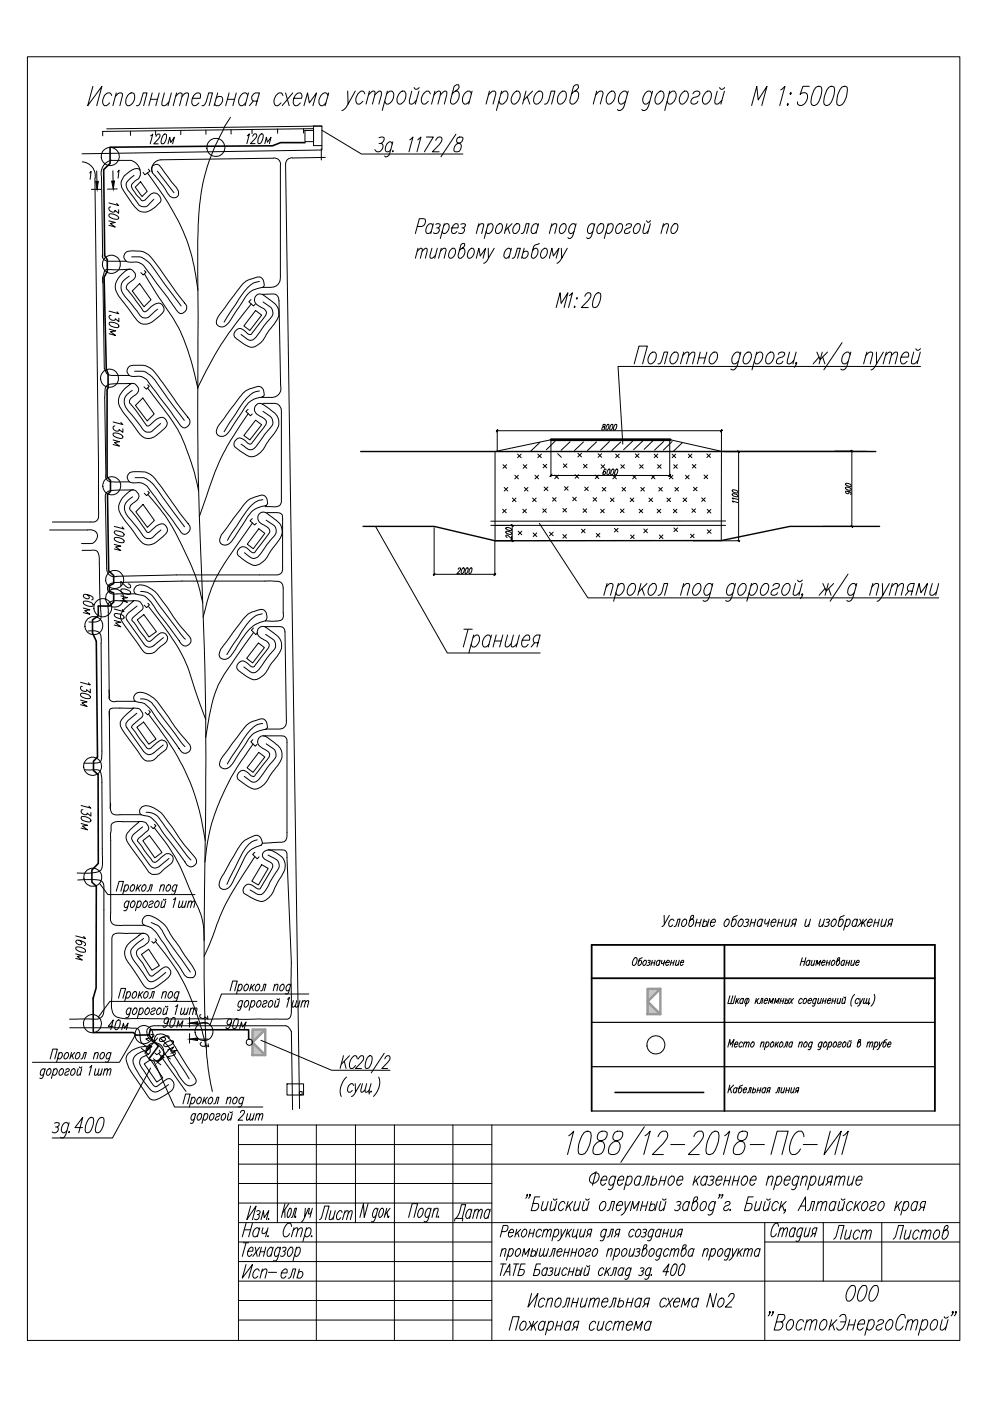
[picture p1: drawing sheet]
<svg xmlns="http://www.w3.org/2000/svg" width="210mm" height="297mm" viewBox="0 0 210 297" stroke-linecap="round" stroke-linejoin="round" font-family="sans-serif">
<path d="M5.8 12h197.7v272.2h-197.7z" fill="none" stroke="#000" stroke-width=".21"/>
<!-- layer: 0 -->
<g fill="none" stroke="#000" stroke-width=".21">
<path d="M64.7 27.7h1.8v2.3h-1.8zM66.5 26.7h1.8v4.2h-1.8zM68.3 27.6l8.3 5.1h21.5M195.2 77.7h-64.2l1.1 16.5M79.6 111.6l15.2 26.8h19.7M114.4 111l10.2 15.8h74.4M60.6 217.5l.5 .2 .7 1M31.9 226.5l-8.1 14.8h-12.7M32.6 224.9l4.4 9.8h18.7M55.3 220.6l15 6.3h12.4M58.8 238.5v20.7M60.8 229.8h3.6v2.4h-3.6z"/>
<path d="M63.5 231.5h.6v.6h-.6zM67.1 238.5v45.5M75.4 238.5v20.7M83.6 238.5v45.5M96 238.5v45.5M104.3 238.5v45.5M136.6 238.9l-5 7.5M176 239.8l-1.3 5 3.7-5-1.4 5M203.5 238.5h-152.9v45.5M50.6 246.8h152.9M50.6 242.7h53.7M50.6 250.9h53.7"/>
<path d="M50.6 255.1h53.7M50.6 259.2h152.9M52.2 259.3l-.8 2.9M53.1 255.7l-.8 2.9 2-2.9-.8 2.9M53.5 259.3l-.8 2.9M54.4 256.8l.3-.1 .4 .1-.1 .6-.5 .1M54.8 257.5a.65 .65 0 0 1 0 .9 .65 .65 0 0 1-.9 .1M55.3 258.6l.6-1.9 .1 1.5 1-1.5-.5 1.9M57 258.3l-.1 .3 .1-.1M60.4 256.5v1.6M60.4 255.2l-.7 2.9M61.2 255.2l-1.3 1.9"/>
<path d="M61.4 256.3l.3-.1a1.65 1.65 0 0 1-.7 1.9l-.1-.8zM61.7 258.1l.3-.1 .5-1.8h.4l-.5 1.9M62.7 257.8l-.1 .3 .1-.1M64.6 258.1l-.7 1M64.7 256.2l-.1 1.9 .8-1.9M65.6 256.2l-.1 1.2 .3-.1 .3-.4M66.2 256.2l-.5 1.9M67.7 258.6l.5-.6 .6-2.3h1l-.8 2.9M70.2 256.7l-.4 1.8 .4 .1 .5-.6M71.1 256.7l-.5 1.9M72.5 257.1l-.2-.4a1.26 1.26 0 0 0-.7 1.9l.4-.1 .2-.3M73 257.2l.5-.5 .3 .1-.3 1.8"/>
<path d="M73.2 256.7l-.6 1.9M73.8 257.2l.6-.5 .3 .1-.4 1.8M78 255.2l-.8 2.9-.1-2.9-.8 2.9M80 256.6l-.1-.4a1.49 1.49 0 0 0-.8 1.9h.2l.4-.4M80.2 256.2l-.6 2.2-.5 .7-.3-.2M80.8 256.3l.4-.1a1.49 1.49 0 0 1-.8 1.9 1.65 1.65 0 0 1 .4-1.8zM82 256.2l-.5 1.9M82.1 257l.1 1.1M82.4 257.8v.3l.1-.1M82.7 256.2l-1.1 1.4M86.6 258.1l.8-2.9h1.1l-.7 2.9M89.1 256.3l.4-.1a1.36 1.36 0 0 1-.8 1.9 1.48 1.48 0 0 1 .4-1.8z"/>
<path d="M91.3 256.6l-.2-.4a1.31 1.31 0 0 0-.7 1.9h.2l.4-.4M91.4 256.2l-.8 2.6a.44 .44 0 0 1-.7 .1M92 256.7l.5-.5 .4 .1-.4 1.8M92.1 256.2l-.5 1.9M93 257.8l-.1 .3 .1-.1M96.4 258.9l.1-.6h1.6l-.1 .6M96.7 258.3a5.1 5.1 0 0 0 1.1-2.9h.9l-.7 2.9M100 256.8l-.2-.4a1.31 1.31 0 0 0-.8 1.9h.2l.5-.4M100 256.4l-.5 1.9M100.6 256.9l.5-.5 .3 .1-.4 1.8M100.7 256.4l-.5 1.9M101.4 256.9l.6-.5 .2 .1-.3 1.8"/>
<path d="M103.9 256.8l-.3-.4a1.38 1.38 0 0 0-.8 1.9h.3l.5-.4M103.9 256.4l-.5 1.9M111.9 253.3l-.2 .2v-.2l.1-.1v.4l-.3 .5M112.5 253.3l-.2 .2-.1-.2 .2-.1 .1 .1-.4 .8M114.4 253.8h-1l-.8 2.9h.9a1.1 1.1 0 0 0 .6-1.4l-1.1-.1M115.2 254.7l-.4 1.8 .4 .2 .6-.6M116.2 254.7l-.5 2M117 254.7l-.4 1.8 .5 .2 .6-.6M117.3 254.2l.1 .1a.45 .45 0 0 0 .7-.1M118 254.7l-.5 2M119.8 255.2l-.3-.5a1.19 1.19 0 0 0-.8 2h.3l.5-.4M120.5 254.7l-.6 2"/>
<path d="M120.6 240.8l1-1-1.3 5M120.6 255.5l.4 1.2M121.4 254.7l-1.3 1.4M122 254.7l-.4 1.8 .2 .2h.3l.6-.6M123.1 254.7l-.5 2M123.8 254.7l-.3 1.8 .4 .2 .6-.6M123.9 240.1l.6-.3 .7 .3a6 6 0 0 1-1.2 4.5l-.5 .2-.8-.2a5.6 5.6 0 0 1 1.2-4.5zM124.2 254.2l.2 .2 .5-.2M124.9 254.7l-.5 2M125.3 249.2a.96 .96 0 0 1 .8-.5 .96 .96 0 0 1 .9 .5 1.34 1.34 0 0 1-1.7 1.6l-.2-.2a1.25 1.25 0 0 1 .2-1.4zM126.4 248.4l-.8 2.9M127.1 240.1a1.03 1.03 0 0 0-.4 1.1 1.03 1.03 0 0 0 .8 .7 1.57 1.57 0 0 1 .7 1.7 1.57 1.57 0 0 1-1.3 1.2h-.6l-.5-.2a2.18 2.18 0 0 1 2.1-2.9 1.43 1.43 0 0 0 .8-1.6l-.5-.3h-.6z"/>
<path d="M127.4 250.2h1.2l.1-.5-.2-.3a1.2 1.2 0 0 0-.9 1.9h.3l.5-.4M127.6 254.9l.6-.2a1.25 1.25 0 0 1-.8 2 1.22 1.22 0 0 1 .2-1.8zM128.7 256.7l.4-.2 .2-.4 .4-1.4h.6l-.5 2M130.4 240.1a1.03 1.03 0 0 0-.4 1.1 1.03 1.03 0 0 0 .8 .7 1.57 1.57 0 0 1 .7 1.7 1.57 1.57 0 0 1-1.3 1.2h-.6l-.5-.2a2.18 2.18 0 0 1 2.1-2.9 1.43 1.43 0 0 0 .8-1.6l-.5-.3h-.6zM130.4 249.8l-.2-.4a1.2 1.2 0 0 0-.8 1.9h.3l.4-.4M130.6 249.4l-.8 2.6a.53 .53 0 0 1-.8 .1M130.7 255.5h1.2a.59 .59 0 0 0-.1-.8 1.19 1.19 0 0 0-.8 2h.2l.5-.4M131 250.2h1.2v-.5l-.2-.3a1.25 1.25 0 0 0-.8 1.9h.3l.5-.4M132.5 254.7l.1 2 1.1-2M132.6 256.7a1.38 1.38 0 0 1-.9 .9M132.9 249.8l.5-.4h.3a1.25 1.25 0 0 1-.8 1.9l-.3-.4M133.1 249.4l-.8 2.8"/>
<path d="M133.7 256.7l.5-2 .2 1.6 1.1-1.6-.5 2M135.9 249.8l-.3-.4a1.25 1.25 0 0 0-.8 1.9h.3l.5-.4M135.9 249.4l-.5 1.9M136 255.7h1.1M136.1 251.3l.4-.2 .3-.3 .3-1.4h.6l-.5 1.9M136.3 254.7l-.5 2M136.8 240.8l1.1-1-1.4 5M137.3 254.7l-.5 2M137.9 255.5a.56 .56 0 0 1 .8-.2 .56 .56 0 0 1 .1 .8l-.5 .6h-.4l-.2-.3M138.1 254.7l-.5 2M138.2 250.2a.55 .55 0 0 1 .8-.3 .55 .55 0 0 1 .2 .9 .62 .62 0 0 1-.5 .5 .62 .62 0 0 1-.7-.3M138.5 249.4l-.6 1.9"/>
<path d="M139.4 254.7l-.5 2M139.5 241a1.52 1.52 0 0 1 1.7-1.2 1.18 1.18 0 0 1 0 1.9l-2.9 3.1h2.3M140 250.3h1M140.1 254.7l-.3 1.8 .4 .2 .6-.6M140.2 249.4l-.5 1.9M140.5 254.2l.2 .2 .5-.2M141.2 254.7l-.5 2M141.3 249.4l-.6 1.9M141.9 249.8l.5-.4h.3a1.25 1.25 0 0 1-.8 1.9 .99 .99 0 0 1 0-1.5zM142.2 242.7h3M143.5 254.9l.3-.2 .5 .2a.52 .52 0 0 1-.6 .6M143.6 250.2h1.1l.1-.5-.3-.3a1.25 1.25 0 0 0-.8 1.9h.3l.5-.4"/>
<path d="M144 255.5a.69 .69 0 0 1 0 1 .69 .69 0 0 1-1 0M146.1 255.2l-.3-.5a1.23 1.23 0 0 0-.8 2h.3l.5-.4M146.2 254.7l-.5 2M147.1 241a1.43 1.43 0 0 1 1.7-1.2 1.23 1.23 0 0 1-.1 1.9l-.5 .8-2.3 2.3h2.4M147.4 254.7h.3a1.25 1.25 0 0 1-.8 2l-.3-.6 .6-2 .3-.3 .4 .1a.91 .91 0 0 1-.7 1l-.3 .3M147.4 249.4l-.5 1.9M147.6 250.2l.4 1.1M148.4 249.4l-1.3 1.4M149 254.9l.5-.2a1.25 1.25 0 0 1-.8 2 1.28 1.28 0 0 1 .3-1.8zM149.9 249.8l-.2-.4a1.2 1.2 0 0 0-.8 1.9h.3l.4-.4M150 249.4l-.5 1.9M150.5 249.5l.3-.1 .6 .1a.57 .57 0 0 1-.7 .7"/>
<path d="M151 250.2a.66 .66 0 0 1 0 .9 .66 .66 0 0 1-1 0M151 240.1l.6-.3h.3l.4 .3a5.6 5.6 0 0 1-1.2 4.5l-.5 .2-.8-.2a5.9 5.9 0 0 1 1.2-4.5zM151.6 255.2a.45 .45 0 0 0-.5-.5 1.32 1.32 0 0 0-.6 2h.3l.5-.4M151.7 254.7l-.6 2.2a.85 .85 0 0 1-.8 .7l-.2-.1M151.9 250.2h1.1v-.5l-.2-.3a1.25 1.25 0 0 0-.8 1.9h.3l.5-.4M152.7 253.3l-.2 .2v-.2l.1-.1 .1 .1-.4 .8M153.3 253.3l-.2 .2-.1-.2 .2-.1 .1 .1-.4 .8M153.6 240.8l1.1-1-1.3 5M153.6 250.3h1.1M153.7 255.2a.66 .66 0 0 1 1-.3l.1 .3-.2 .2a1.41 1.41 0 0 0-1.2 .9l.3 .4 .6-.2 .2-.2M153.9 249.4l-.5 1.9M154.8 256.4l-.1 .1 .1 .2 .1-.2"/>
<path d="M155 249.4l-.6 1.9M155.5 250.3h1M155.7 249.4l-.5 1.9M156.8 240.1a1.06 1.06 0 0 0-.4 1.1 1.06 1.06 0 0 0 .9 .7 1.57 1.57 0 0 1 .6 1.7 1.57 1.57 0 0 1-1.2 1.2h-.7l-.4-.2a2.18 2.18 0 0 1 2.1-2.9 1.58 1.58 0 0 0 .8-1.6l-.5-.3h-.6zM156.8 249.4l-.5 1.9M157.7 249.5l.6-.1a1.25 1.25 0 0 1-.8 1.9 1.22 1.22 0 0 1 .2-1.8zM159.1 250.2h1.1l.1-.5-.2-.3a1.2 1.2 0 0 0-.8 1.9h.3l.4-.4M159.1 242.7h3M159.7 253.8h-1.1l-.8 2.9h.9a1.08 1.08 0 0 0 .7-1.4l-1.1-.1M160.4 254.7l-.4 1.8 .5 .2 .6-.6M161.5 254.7l-.6 2M162.2 259.2v24.8"/>
<path d="M162.2 254.7l-.3 1.8 .1 .2h.3l.6-.6M162.6 254.2l.2 .2 .5-.2M162.8 249.9l.7-.5 .4 .1-.4 1.8M163 249.4l-.6 1.9M163.3 254.7l-.5 2M163.5 244.8l1.3-5h2.3l-1.3 5M164.7 249.8l.2-.3 .6-.1a1.24 1.24 0 0 1-.9 1.9l-.2-.4M164.8 249.4l-.8 2.8M165 255.2l-.3-.5a1.23 1.23 0 0 0-.8 2h.3l.5-.4M165.7 254.7l-.5 2M165.9 255.5l.4 1.2M166.3 250.2h1.2v-.5l-.2-.3a1.2 1.2 0 0 0-.8 1.9h.3l.5-.4"/>
<path d="M166.6 256.5l-.2 .2 .1-.3a.73 .73 0 0 1-.3 .8M166.7 254.7l-1.4 1.4M169.2 256.7l1.6-2.9v2.9M169.3 249.8l-.2-.4a1.2 1.2 0 0 0-.9 1.9h.3l.5-.4M169.4 249.4l-.8 2.6a.53 .53 0 0 1-.8 .1M169.8 255.7h.9M170.1 249.9l.6-.5 .4 .1-.4 1.8M170.2 249.4l-.5 1.9M170.3 242.7h3M170.4 241v-.4l-.5-.8a1.8 1.8 0 0 0-1.8 1.2 4 4 0 0 0-.4 3.6 1.17 1.17 0 0 0 1.7-.5l.3-.5M171.2 256.7l.4-.2 .2-.4 .3-1.4h.6l-.5 2M171.9 249.8l.3-.3 .5-.1a1.2 1.2 0 0 1-.8 1.9l-.3-.4"/>
<path d="M172 249.4l-.7 2.8M173.4 255.3l.6-.6 .3 .2-.3 1.8M173.5 254.7l-.5 2M173.9 249.4l-.4 1.7 .1 .2h.3l.7-.5M174.3 255.3l.6-.6 .4 .2-.4 1.8M174.6 259.2v12.4M174.9 249.4l-.5 1.9M175.7 250.6l-.6 .7M176.2 250.6h-.5l-.3-.6 .3-.5 .8-.1-.5 1.9M177.2 249.9l.6-.5 .4 .1-.4 1.8M177.2 255.2l-.3-.5a1.23 1.23 0 0 0-.8 2h.3l.5-.4M177.3 254.7l-.5 2"/>
<path d="M177.3 249.4l-.5 1.9M178 254.7l-.4 1.8 .5 .2 .6-.6M178.2 249.9l.6-.5 .3 .1-.4 1.8M178.4 254.2l.2 .2 .6-.2M178.7 240.8l1.1-1-1.3 5M179.1 254.7l-.5 2M180 249.4l-.4 1.7 .5 .2 .6-.5M180.8 255.2l-.2-.5a1.19 1.19 0 0 0-.8 2h.2l.5-.4M181.1 249.4l-.5 1.9M181.5 254.7l-.5 2M181.5 250.2h1.2l.1-.5-.2-.3a1.2 1.2 0 0 0-.8 1.9h.2l.5-.4M181.7 255.5l.3 1.2"/>
<path d="M182.5 254.7l-1.3 1.4M183.2 254.9l.5-.2a1.25 1.25 0 0 1-.8 2 1.28 1.28 0 0 1 .3-1.8zM184.7 255.2a.69 .69 0 0 1 1-.3l-.1 .5-.8 .3a.64 .64 0 0 0-.4 .8 .61 .61 0 0 0 1-.2M186.4 255.2l.5-.5h.3a1.25 1.25 0 0 1-.8 2 .99 .99 0 0 1 0-1.5zM187 259.2v12.4M190.2 254.7l-.5 2M190.3 255.5l.4 1.2M191.1 254.7l-1.3 1.4M191.6 255.2l.5-.5h.3a1.25 1.25 0 0 1-.8 2l-.3-.4M191.7 254.7l-.7 2.9M194.5 255.2l-.3-.5a1.23 1.23 0 0 0-.8 2h.3l.5-.4M194.6 254.7l-.5 2"/>
<path d="M195.3 256l-.5 .7M195.9 256h-.6l-.2-.3v-.3l.6-.7h.6l-.5 2M50.6 271.6h152.9M50.6 263.3h53.7M50.6 267.5h53.7M50.6 275.7h53.7M50.6 279.9h53.7M51.6 263.5h1.1M51.8 260.7h1.3M52.2 268.1l-.8 2.9 2.1-2.9-.8 2.9M52.2 263.5l-.8 2.9M52.6 265.3h1l.1-.6-.2-.3a1.31 1.31 0 0 0-.8 2l.4-.2 .3-.2"/>
<path d="M54.1 264.4l.4 2M55 260.7l-.3-.4a1.17 1.17 0 0 0-.8 1.9h.3l.5-.4M55 269.5l-.3-.5a1.2 1.2 0 0 0-.8 2l.5-.1 .3-.3M55 264.4l-1.4 2M55.1 260.3l-.6 1.9M55.2 265.4h.9M55.4 264.4l-.5 2M55.5 269.6l.6-.6h.3l.2 .2-.4 1.8M55.6 269l-.5 2M55.8 260.3l-.2 1.1 .4 .1 .6-.5M56.4 264.4l-.5 2M56.8 260.3l-.5 1.9"/>
<path d="M56.9 262l-.2 .1 .1 .1 .1-.1M56.9 269.8h1.7M57.8 264.9l-.2-.5a1.31 1.31 0 0 0-.8 2l.5-.2 .2-.2M57.9 264.4l-.5 2M59.4 264.9l-.2-.5a1.38 1.38 0 0 0-.8 2h.2l.5-.4M59.5 264.4l-.8 2.7a.43 .43 0 0 1-.7 .1M59.7 269.9h1.1l.1-.6-.2-.3a1.2 1.2 0 0 0-.8 2h.3l.4-.4M59.9 264.6l.3-.2 .4 .2-.1 .5-.5 .2M60.3 265.3a.64 .64 0 0 1 0 .8 .64 .64 0 0 1-.8 .1M61.1 271l.4-.1 .6-1.9h.6l-.5 2M61.4 264.6l.5-.2a1.31 1.31 0 0 1-.8 2 1.33 1.33 0 0 1 .3-1.8zM61.8 260l-.3-.7a1.7 1.7 0 0 0-1.5 1.8l.2 1a.76 .76 0 0 0 1.2-.6"/>
<path d="M62.2 260.9l.6-.6 .3 .1-.3 1.8M62.3 260.3l-.5 1.9M62.8 264.9l.4-.5h.3a1.31 1.31 0 0 1-.8 2l-.2-.4M62.9 264.4l-.8 2.9M63.1 260.9l.7-.6 .3 .1-.4 1.8M63.3 269.9l.3-.3h.3a.75 .75 0 0 1 .2 1 .75 .75 0 0 1-1 .3l-.1-.2M63.5 269l-.5 2M64.9 260.7l.5-.4h.3a1.17 1.17 0 0 1-.8 1.9l-.3-.4M65 260.3l-.8 2.9M66.1 262v.2l.1-.1M112.7 274.2l-.8 2.9 2.2-2.9-.8 2.9M115.5 275.6l-.3-.4a1.2 1.2 0 0 0-.8 1.9h.3l.5-.4"/>
<path d="M116 275.8l.7-.6 .5 .2-.4 1.7M116.2 275.2l-.5 1.9M117.9 275.6l.5-.4h.3a1.2 1.2 0 0 1-.8 1.9 .75 .75 0 0 1-.2-1.1zM119.3 277.1l.4-.1 .5-1.8h.6l-.5 1.9M121.3 276.2h1.1M121.6 275.2l-.5 1.9M122.7 275.2l-.6 1.9M123.5 275.2l-.4 1.8 .4 .1 .6-.5M124.5 275.2l-.5 1.9M125.1 275.8l.6-.6 .4 .2-.4 1.7M125.3 275.2l-.5 1.9M126.1 275.8l.6-.6 .4 .2-.4 1.7"/>
<path d="M127.6 276h1.2a.59 .59 0 0 0-.1-.8 1.17 1.17 0 0 0-.8 1.9h.2l.5-.4M129.1 277.1l.4-.1 .6-1.8h.6l-.6 1.9M131.2 276l.7-.2a.74 .74 0 0 1 .1 1 .74 .74 0 0 1-.9 .2l-.1-.1M131.5 275.2l-.6 1.9M132.9 276.2h1.1M133.2 275.2l-.5 1.9M134.3 275.2l-.6 1.9M135.9 275.6l-.2-.4a1.17 1.17 0 0 0-.8 1.9h.3l.5-.4M136.1 275.2l-.5 1.9M136.8 276.5l-.6 .6M137.4 276.5h-.6l-.2-.6 .5-.7h.6l-.5 1.9M141.3 275.6l-.3-.4a1.2 1.2 0 0 0-.8 1.9h.3l.5-.4"/>
<path d="M141.7 275.2l.5 1.9M142.7 275.2l-1.5 1.9M142.9 276h1.1a.54 .54 0 0 0-.1-.8 1.17 1.17 0 0 0-.8 1.9h.3l.5-.4M144.4 277.1l.6-1.9 .2 1.5 1.1-1.5-.5 1.9M148 275.6l-.2-.4a1.17 1.17 0 0 0-.8 1.9h.2l.5-.4M148.1 275.2l-.5 1.9M151.9 274.2l-.7 2.9-.6-2.9-.8 2.9M152.7 275.4l.6-.2a1.2 1.2 0 0 1-.8 1.9 1.18 1.18 0 0 1 .2-1.7zM154.5 274.9v-.1a.7 .7 0 0 1 1.1-.4 1.13 1.13 0 0 1-.5 1.4l-1.3 1.3h1.3M162.2 263.3h41.3M163.3 278.2l-.1 .2-.1-.2 .2-.1v.1l-.4 .8M164 278.2l-.2 .2 .1-.3a.84 .84 0 0 1-.4 .9"/>
<path d="M165 260l-.1-.5-.4-.2a2.75 2.75 0 0 0-1 2.8l.2 .1a.85 .85 0 0 0 .9-.7M165.3 260.9l.6-.6 .3 .1-.5 1.8M165.5 260.3l-.6 1.9M166.1 260.9l.6-.6 .3 .1-.4 1.8M167.4 279.9l.6-.1a1.39 1.39 0 0 1-1 2.2 1.44 1.44 0 0 1 .4-2.1zM168.6 260.7l-.3-.4a1.32 1.32 0 0 0-.7 1.9h.2l.5-.4M168.7 260.3l-.5 1.9M170.2 260.7l-.3-.4a1.32 1.32 0 0 0-.8 1.9h.3l.5-.4M170.2 260.3l-.7 2.6a.44 .44 0 0 1-.7 .2M170.9 260.3l-.4 1.8 .4 .1 .6-.5M171.1 279.8l-.6 2.2M171.8 260.3l-.5 1.9"/>
<path d="M172.4 261.5l-.5 .7M172.9 261.5h-.5l-.2-.5 .3-.6 .7-.1-.5 1.9M176.3 279.8l-.6 2.2M176.8 262.7l.5-.5 .6-2.4h1.1l-.8 2.9M177.4 279.8l-1.5 1.6M178 279.2a.8 .8 0 0 1 1.2-.4 2.76 2.76 0 0 1-1 3.2h-.5l-.3-.5M179.5 260.8l-.4 1.8 .4 .1 .7-.5M180.2 279.8l-.6 2.2M180.4 272.7l.6-.1a1.08 1.08 0 0 1 .4 1.2 2.82 2.82 0 0 1-1.2 2.1h-.5a2.42 2.42 0 0 1 .7-3.2zM180.5 260.8l-.5 1.9M181.4 279.8l-.6 2.2M182.3 261.2l-.3-.4a1.24 1.24 0 0 0-.8 1.9h.3l.5-.4"/>
<path d="M182.8 272.7l.7-.1a2.49 2.49 0 0 1-.9 3.3h-.5a2.56 2.56 0 0 1 .7-3.2zM182.8 261.3l.6-.5 .4 .1-.4 1.8M182.9 260.8l-.5 1.9M183.8 261.3l.6-.5 .4 .1-.4 1.8M184.2 279.8l-.8 3.3M185.2 272.7l.7-.1a2.38 2.38 0 0 1-.9 3.3h-.4a2.21 2.21 0 0 1 .3-2.9zM188.4 279.9l.6-.1a1.43 1.43 0 0 1-.6 2.2h-.3a1.44 1.44 0 0 1 .3-2.1zM189.4 262.7l.5-.5 .6-2.4h1.1l-.8 2.9M192 279.5l-.1-.5-.3-.3a1.53 1.53 0 0 0-1.4 1.2 1.85 1.85 0 0 0 .1 2.1 1.19 1.19 0 0 0 1.2-.8M192.1 260.8l-.4 1.8 .5 .1 .6-.5M192.5 279.8l-.5 2.2M193.2 260.8l-.6 1.9"/>
<path d="M194.9 261.2l-.3-.4a1.2 1.2 0 0 0-.8 1.9h.3l.5-.4M195.4 261.3l.7-.5 .3 .1-.4 1.8M195.6 260.8l-.6 1.9M195.6 279.8l-.9 3.3M196.4 261.3l.6-.5 .4 .1-.4 1.8M197.9 279.9l.6-.1a1.43 1.43 0 0 1-.6 2.2h-.4a1.44 1.44 0 0 1 .4-2.1zM198.4 260.9l.5-.1a1.2 1.2 0 0 1-.8 1.9 1.28 1.28 0 0 1 .3-1.8zM199.8 279.8l-.4 2 .1 .2h.4l.7-.6M200.2 279.2l.1 .1a.5 .5 0 0 0 .8-.1M200.5 260.8h.3a1.24 1.24 0 0 1-.8 1.9l-.3-.5 .6-2.1 .4-.3h.2l.1 .2a.93 .93 0 0 1-.7 .9l-.3 .3M201 279.8l-.6 2.2M202.1 278.2l-.2 .2v-.2l.1-.1a.79 .79 0 0 1-.4 .9"/>
<path d="M202.7 278.2l-.1 .2-.1-.2 .2-.1v.1l-.4 .8M108 282l.7-2.8h1.4l-.8 2.8M110.8 280.3l.5-.2a1.17 1.17 0 0 1-.8 1.9 1.23 1.23 0 0 1 .3-1.7zM112.2 280.1l.6 1.3 1.2-1.3M112.6 280.9l-1 1.1M113.1 280.1l-.5 1.9M113.2 280.9l.4 1.1M115.5 280.6l-.3-.5a1.17 1.17 0 0 0-.8 1.9h.3l.5-.3M115.6 280.1l-.5 1.9M116.3 280.6l.5-.5h.3a1.2 1.2 0 0 1-.8 1.9l-.3-.3M116.4 280.1l-.8 2.9M118 281.1h1"/>
<path d="M118.2 280.1l-.5 1.9M119.3 280.1l-.5 1.9M121 280.6l-.3-.5a1.17 1.17 0 0 0-.8 1.9l.6-.1 .2-.2M121.1 280.1l-.5 1.9M121.8 281.4l-.5 .6M122.4 281.4h-.6l-.2-.6 .3-.5 .8-.2-.5 1.9M126.3 280.6l-.3-.5a1.17 1.17 0 0 0-.8 1.9h.3l.5-.3M127 280.1l-.4 1.8 .5 .1 .6-.5M128.1 280.1l-.5 1.9M129.8 280.6l-.3-.5a1.17 1.17 0 0 0-.8 1.9h.3l.5-.3M130.3 280.7l.7-.6 .3 .2-.4 1.7M130.5 280.1l-.6 1.9"/>
<path d="M131.3 280.7l.6-.6 .4 .2-.4 1.7M132.9 280.9h1.1a.59 .59 0 0 0-.2-.8 1.2 1.2 0 0 0-.8 1.9h.3l.5-.3M134.4 282l.5-1.9 .3 1.6 1-1.6-.5 1.9M138 280.6l-.3-.5a1.2 1.2 0 0 0-.8 1.9h.3l.5-.3M138.1 280.1l-.5 1.9M164.6 280.3h1l.3 .1a1.21 1.21 0 0 1-.7 1.6h-1.1l.9-3.3h1a.81 .81 0 0 1 0 1.4l-.4 .2M170.4 280.3l-.4-.5a1.38 1.38 0 0 0-.9 2.2h.3l.6-.5M171 280.4l.7-.6 .4 .1-.5 2.1M172.1 280.4l.7-.6 .4 .1-.4 2.1M174.1 280.3l.6-.5h.3a1.39 1.39 0 0 1-.9 2.2 .91 .91 0 0 1-.2-1.3zM176.5 280.7l.4 1.3M178.2 280.3h1.1"/>
<path d="M179.9 280.9h1.2M181.9 280.7h1.3a.75 .75 0 0 0-.1-.9 1.38 1.38 0 0 0-1 2.2h.4l.5-.5M184.1 280.3l.3-.4 .6-.1a1.35 1.35 0 0 1-.9 2.2l-.3-.5M186.1 280.3a.8 .8 0 0 1 1.2-.4v.4a1.75 1.75 0 0 1-1.3 .7l-.2 .4v.4a.75 .75 0 0 0 1.2-.3M192.4 280.4l.4-.5 .3-.1 .4 .1-.4 2.1M193.5 280.4l.4-.5 .3-.1 .4 .1-.4 2.1M195.5 280.3l.6-.5h.3a1.39 1.39 0 0 1-.9 2.2l-.4-.5"/>
<circle cx="23.4" cy="33.2" r="1.91"/>
<circle cx="45.8" cy="31.2" r="1.92"/>
<circle cx="23.6" cy="56" r="1.91"/>
<circle cx="23.3" cy="80.2" r="1.92"/>
<circle cx="23.7" cy="103" r="1.91"/>
<circle cx="19.9" cy="132.7" r="1.91"/>
<circle cx="21.8" cy="128.8" r="1.91"/>
<circle cx="24.3" cy="126.8" r="1.91"/>
<circle cx="24.3" cy="122.9" r="1.93"/>
<circle cx="19.6" cy="162.5" r="1.9"/>
<circle cx="19.7" cy="186" r="1.91"/>
<circle cx="19.6" cy="217" r="1.91"/>
<circle cx="30.5" cy="219.4" r="1.91"/>
<circle cx="43.3" cy="218.7" r="1.91"/>
<circle cx="32.8" cy="223" r="1.91"/>
<circle cx="139.1" cy="221.5" r="1.92"/>
</g>
<g fill="none" stroke="#000" stroke-width=".21">
<path d="M106.1 268h1.2M106.4 261.1h.7a.81 .81 0 0 0 .4-1.3h-.8l-.6 2.5M106.4 265.2l.5-.5 .4 .2-.4 1.5M106.5 264.7l-.4 1.7M106.7 268l-.6 2.4M106.8 270.4l1.3-2.4v2.4M107.2 269.6h.8M107.8 261.3h1l.1-.4-.2-.3a1.03 1.03 0 0 0-.7 1.7h.3l.4-.4M108 265.1l.3-.4h.3a1.03 1.03 0 0 1-.7 1.7l-.2-.4M108 264.7l-.6 2.5M108.9 268h1.1M109.5 265.1l.4-.4h.3a1.03 1.03 0 0 1-.7 1.7 .87 .87 0 0 1 0-1.3z"/>
<path d="M109.5 268l-.7 2.4M109.6 260.6l-.5 1.7M109.7 261.3l.3 1M110.4 260.6l-1.1 1.2M110.7 266.4l.4-1.7 .3 1.3 .9-1.3-.4 1.7M111 260.7l.5-.1a1.06 1.06 0 0 1-.7 1.7 1.01 1.01 0 0 1 .2-1.6zM111.4 268h-.9l-.7 2.4h.7l.4-.2a.78 .78 0 0 0 .2-.9l-.9-.1M112.2 261.5h.9M112.5 260.6l-.5 1.7M112.7 265.4l.6-.2a.63 .63 0 0 1 .1 .8 .63 .63 0 0 1-.8 .2v-.1M112.9 264.7l-.4 1.7M113.3 260.6l-.4 1.7"/>
<path d="M114 264.7l-.4 1.7M114.6 268h-.9l-.6 2.4h.7l.4-.2a.6 .6 0 0 0-.1-1h-.7M114.7 264.7l-.4 1.5 .3 .2 .6-.5M114.8 261l-.2-.4a1.03 1.03 0 0 0-.7 1.7h.2l.5-.4M115.2 261.1l.6-.5 .3 .1-.3 1.6M115.4 260.6l-.5 1.7M115.5 264.7l-.3 1.5 .3 .2 .5-.5M116 269.2l-.2-.4a1.03 1.03 0 0 0-.7 1.6h.3l.4-.3M116.1 261.1l.5-.5 .3 .1-.3 1.6M116.1 268.8l-.4 1.6M116.3 264.7l-.5 1.7M116.4 266.4l.4-.2 .5-1.5h.4l-.4 1.7"/>
<path d="M116.5 268.9l.3-.1 .4 .1a.48 .48 0 0 1-.5 .6M116.9 269.5a.55 .55 0 0 1 0 .8 .55 .55 0 0 1-.8 0M117.6 261l.4-.4h.3a1.02 1.02 0 0 1-.7 1.7l-.3-.4M117.7 260.6l-.7 2.5M117.9 268.8l-.3 1.5 .4 .1 .5-.4M118.1 265.4h1v-.5l-.1-.2a1.02 1.02 0 0 0-.7 1.7h.2l.5-.4M118.8 268.8l-.4 1.6M119 260.6v1.7l.9-1.7M119 262.3a.93 .93 0 0 1-.7 .8M119.6 265.5h.9M119.9 264.7l-.5 1.7M120.3 269.2l-.3-.4a1.03 1.03 0 0 0-.6 1.6h.2l.4-.3"/>
<path d="M120.4 260.6l-.5 1.7M120.5 261.3l.3 1M120.6 269.6h1M120.8 264.7l-.5 1.7M120.9 268.8l-.5 1.6M121.2 260.6l-1.1 1.2M121.2 265.5h.9M121.4 264.7l-.4 1.7M121.7 260.6l-.4 1.5 .4 .2 .6-.5M121.8 268.8l-.5 1.6M122.2 269.5l.3-.2a.54 .54 0 0 1 .6 .4 .54 .54 0 0 1-.4 .6l-.5 .1-.2-.2M122.3 264.7l-.4 1.7"/>
<path d="M122.4 268.8l-.4 1.6M122.6 260.6l-.4 2M122.9 265.1l.4-.4h.2a1.03 1.03 0 0 1-.6 1.7l-.2-.4zM123.2 260.6l-.3 1.5 .4 .2 .5-.5M123.5 268.8l-.5 1.6M124.1 268.8l-.3 1.5 .4 .1 .5-.4M124.1 260.6l-.4 1.7M124.3 265.1a.57 .57 0 0 1 .9-.2l-.1 .4-.6 .2a.46 .46 0 0 0-.4 .4 .46 .46 0 0 0 .2 .5l.6-.2 .1-.2M124.4 268.3l.2 .3 .5-.3M124.7 261.7l-.4 .6M125 268.8l-.4 1.6M125.2 261.7h-.5l-.2-.5 .3-.5 .7-.1-.4 1.7"/>
<path d="M125.8 265.1l.5-.4h.2a1.07 1.07 0 0 1-.7 1.7 .94 .94 0 0 1 0-1.3zM128 269.2l-.2-.4a1.08 1.08 0 0 0-.7 1.6h.3l.4-.3M128.5 261l-.2-.4a1.03 1.03 0 0 0-.7 1.7h.3l.4-.4M128.6 260.6l-.7 2.3-.3 .2-.3-.1M128.6 268.8l-.4 1.6M128.7 262.3l.4-.2 .2-.3 .3-1.2h.5l-.5 1.7M128.7 269.5l.4 .9M128.9 265.2l.5-.5 .4 .2-.3 1.5M129 264.7l-.4 1.7M129.4 270.4l.4-.1 .4-1.5h.5l-.4 1.6M129.4 268.8l-1.1 1.2M130.5 265.1l.4-.4h.3a1.07 1.07 0 0 1-.8 1.7l-.2-.4"/>
<path d="M130.6 264.7l-.7 2.5M130.7 261.7l-.5 .6M131.2 261.7h-.5l-.2-.5 .3-.5 .7-.1-.5 1.7M132 265.1l.4-.4h.3a1.03 1.03 0 0 1-.7 1.7l-.2-.4zM132.2 269.2l-.2-.4a1.03 1.03 0 0 0-.7 1.6l.6-.3M132.3 268.8l-.5 1.6M133.7 264.7l-.3 1.5 .3 .2 .6-.5M133.7 269.2l-.2-.4a1.08 1.08 0 0 0-.7 1.6h.3l.4-.3M133.8 268.8l-.6 2.2-.3 .2-.4-.1M134.5 261l-.2-.4a1.03 1.03 0 0 0-.7 1.7l.6-.4M134.6 264.7l-.5 1.7M134.9 264.9l.3-.2 .5 .2-.1 .4-.5 .1"/>
<path d="M135.2 260.7l.5-.1a1.05 1.05 0 0 1-.8 1.7 1.07 1.07 0 0 1 .3-1.6zM135.4 265.4a.57 .57 0 0 1 0 .8 .57 .57 0 0 1-.8 0M135.8 268.9l.2-.1 .5 .1a.48 .48 0 0 1-.6 .6M136.2 269.5a.57 .57 0 0 1 0 .8 .57 .57 0 0 1-.8 0M136.3 260.7l.3-.1 .5 .1a.49 .49 0 0 1-.6 .6M136.7 264.7h.2a1.03 1.03 0 0 1-.7 1.7l-.1-.5 .4-1.8 .3-.2 .3 .1a.86 .86 0 0 1-.6 .9l-.2 .2M136.8 261.3l.2 .5a.67 .67 0 0 1-1.1 .3M137.8 265.1l.4-.4h.3a1.03 1.03 0 0 1-.7 1.7 .87 .87 0 0 1 0-1.3zM138 269.2l-.2-.4a1.03 1.03 0 0 0-.7 1.6l.6-.3M138.1 268.8l-.5 1.9a.72 .72 0 0 1-.8 .5l-.1-.1M138.1 270.2v.2v-.1M138.6 261l-.3-.4a1.03 1.03 0 0 0-.7 1.7h.3l.4-.4"/>
<path d="M138.7 260.6l-.7 2.3-.3 .2-.4-.1M140.1 261l-.2-.4a1.03 1.03 0 0 0-.7 1.7h.3l.3-.4M140.2 260.6l-.4 1.7M140.3 265.1l-.2-.4a1.02 1.02 0 0 0-.7 1.7h.2l.4-.4M140.3 264.7l-.4 1.9a.72 .72 0 0 1-.8 .6l-.1-.1M140.6 261.5h.9M140.9 260.6l-.5 1.7M141.7 260.6l-.4 1.7M141.8 269.6h-1.2l1.2-1.6-.6 2.4M141.8 265.1l-.2-.4a1.06 1.06 0 0 0-.7 1.7h.3l.4-.4M142.3 265.2l.5-.5 .3 .2-.3 1.5M142.4 260.6l-.3 1.5 .4 .2 .5-.5"/>
<path d="M142.4 264.7l-.4 1.7M142.8 268.1l.3-.1 .4 .1a2.34 2.34 0 0 1-.9 2.3l-.3-.1a2.7 2.7 0 0 1 .5-2.2zM143.1 265.2l.6-.5 .2 .2-.3 1.5M143.3 260.6l-.4 1.7M143.9 261.7l-.5 .6M144.4 261.7l-.6-.1-.1-.5 .5-.5h.5l-.5 1.7M144.5 268.1l.3-.1 .3 .1a2.26 2.26 0 0 1-.9 2.3h-.1a1.11 1.11 0 0 1-.1-1.4zM145 264.7h.3a1.03 1.03 0 0 1-.7 1.7l-.2-.5 .4-1.8 .4-.2 .3 .1a.86 .86 0 0 1-.7 .9l-.2 .2M147 265.1l-.2-.4a1.02 1.02 0 0 0-.7 1.7h.3l.4-.4M147.2 264.7l-.5 1.7M149.2 265.2l.5-.5 .4 .2-.3 1.5M149.4 264.7l-.5 1.7"/>
<path d="M150.8 265.1l.4-.4h.3a1.08 1.08 0 0 1-.7 1.7l-.2-.4M150.9 264.7l-.6 2.5M152.4 265.1l.6-.4a1.03 1.03 0 0 1-.7 1.7 .94 .94 0 0 1 .1-1.3zM154.8 265.1l-.2-.4a1.02 1.02 0 0 0-.7 1.7h.2l.5-.4M154.9 264.7l-.5 1.9a.71 .71 0 0 1-.7 .6l-.1-.1M155.3 264.7l.1 1.7 .9-1.7M155.4 266.4l-.3 .4-.5 .4M156.7 264.7l-.4 1.7M156.8 265.4l.4 1M157.5 264.7l-1.1 1.2M157.9 265.2l.5-.5 .3 .2-.3 1.5M158 264.7l-.4 1.7"/>
<path d="M158.7 265.2l.5-.5 .3 .2-.3 1.5M161.1 265.1l-.2-.4a1.05 1.05 0 0 0-.7 1.7h.2l.4-.4M161.2 264.7l-.4 1.7"/>
</g>
<g fill="none" stroke="#000" stroke-width=".21">
<path d="M19.7 18.3l-1.1 4.1 3-4.1-1.1 4.1M24.7 19.7l-.8 2.7M32.3 19.7l-.7 2.7M33.8 19.7l-.8 2.7M34.9 19.7l-.6 2.5 .2 .2h.4l.9-.8M36.3 19.7l-.7 2.7M37.4 19.7l-.7 2.7M46.2 19.7l-.8 2.7M48.6 19.7l-.7 2.7M50.1 19.7l-.7 2.7M52.7 19.7l-.7 2.7M60.6 19.7l.7 2.7"/>
<path d="M62.1 19.7l-2.3 2.7M69.7 19.7l-.8 2.7M73.7 19.3l.1 2.8 1.5-2.8M77.4 19.9l-.4-.6a1.6 1.6 0 0 0-1.5 1.6v.6l.3 .6h.5l.6-.6M78.3 19.3l-.7 2.8M82 19.9l.7-.6h.4a1.74 1.74 0 0 1-1.1 2.8l-.4-.6M82.1 19.3l-1.1 4.1M84.9 19.5l.4-.2h.4a1.86 1.86 0 0 1-.7 2.8h-.4a1.75 1.75 0 0 1 .3-2.6zM87.3 19.3l-.5 2v.6l.2 .2h.4l.9-.8M87.8 18.6l.3 .3h.3l.5-.3M88.8 19.3l-.7 2.8M91.2 19.9l-.3-.6a1.6 1.6 0 0 0-1.6 1.6v.6l.4 .6h.4l.7-.6"/>
<path d="M92.2 19.3l-.7 2.8M96.6 19.3h.4a1.74 1.74 0 0 1-1.1 2.8l-.3-.2-.1-.6 .8-3 .5-.3h.4l.1 .2a1.35 1.35 0 0 1-1.1 1.3l-.3 .4M100 19.9l-.4-.6a1.7 1.7 0 0 0-1.2 2.8h.4l.7-.6M100.1 19.3l-.7 2.8M103.8 19.3l-.7 2.8M106.2 19.9l.7-.6h.4a1.86 1.86 0 0 1-.7 2.8h-.4l-.4-.6M106.4 19.3l-1.1 4.1M108.8 19.9l.7-.6h.4a1.78 1.78 0 0 1-.7 2.8h-.4a1.46 1.46 0 0 1 0-2.2zM111.5 19.3l-.7 2.8M112.9 19.3l-1.9 2M113.6 19.9l.7-.6h.4a1.17 1.17 0 0 1 .2 1.6 1.46 1.46 0 0 1-1.3 1.2 1.17 1.17 0 0 1-.3-1.6zM118.6 19.9l.7-.6h.4a1.7 1.7 0 0 1-1.2 2.8 1.23 1.23 0 0 1-.2-1.6z"/>
<path d="M121.9 19.3h.4a1.17 1.17 0 0 1 .3 1.6 1.46 1.46 0 0 1-1.4 1.2l-.3-.2-.1-.6 .8-3 .5-.3h.4l.1 .2a1.35 1.35 0 0 1-1 1.3l-.4 .4M126.5 19.3l-.7 2.8M128.9 19.9l.7-.6h.5a1.74 1.74 0 0 1-1.2 2.8 1.49 1.49 0 0 1 0-2.2zM133 19.9l-.4-.6a1.73 1.73 0 0 0-1.3 2.6l.2 .2h.4l.7-.6M133.2 19.3l-.9 3.2a1.22 1.22 0 0 1-1.2 .9l-.2-.2M138.2 19.9l-.4-.6a1.54 1.54 0 0 0-1.5 1.6v.6l.4 .6h.4l.7-.6M138.4 19.3l-.9 3.2a1.15 1.15 0 0 1-1.2 .9l-.2-.2M139.3 19.9l.7-.6h.4a1.78 1.78 0 0 1-.7 2.8h-.5a1.46 1.46 0 0 1 .1-2.2zM141.9 19.9l.7-.6h.4a1.78 1.78 0 0 1-.7 2.8h-.5l-.4-.6M142 19.3l-1.1 4.1M144.5 19.9l.6-.6h.5a1.78 1.78 0 0 1-.8 2.8h-.4a1.46 1.46 0 0 1 .1-2.2zM146.9 19.9a.89 .89 0 0 1 1.5-.4v.4l-.3 .4-1 .4a.96 .96 0 0 0-.6 1.2 .89 .89 0 0 0 1.5-.4"/>
<path d="M149.7 19.5l.3-.2h.5a1.86 1.86 0 0 1-.8 2.8h-.4a1.75 1.75 0 0 1 .4-2.6zM152.1 19.3l-.5 2v.6l.2 .2h.4l.8-.8M152.6 18.6l.3 .3h.2l.5-.3M153.6 19.3l-.8 2.8M165.5 19.1l.9-.8-1.1 4.1M167.5 19.8l.2-.1 .1 .1-.2 .2zM171.6 18.3h-1.4l-.6 1.7a.9 .9 0 0 1 1.6 .2 1.8 1.8 0 0 1-1.6 2.2l-.4-.2-.1-.6M173 18.5l.5-.2 .6 .2a4.6 4.6 0 0 1-.9 3.7l-.5 .2-.6-.2a4.6 4.6 0 0 1 .9-3.7zM175.8 18.5l.4-.2 .6 .2a4.6 4.6 0 0 1-.9 3.7l-.5 .2-.6-.2a4.5 4.5 0 0 1 1-3.7zM178.5 18.5l.5-.2 .6 .2a4.9 4.9 0 0 1-1 3.7l-.5 .2-.6-.2a5 5 0 0 1 1-3.7zM19 36.7l.3-.4-.2 1.7M23.7 20.2l-.4-.5a1.7 1.7 0 0 0-1.1 2.7h.3l.8-.6"/>
<path d="M24.4 20.5l.9-.8 .7 .2-.6 2.5M24.9 36.5l.3-.4-.2 1.7M27.1 20.2l.7-.5h.4a1.42 1.42 0 0 1 0 2.1l-.8 .6h-.4a1.23 1.23 0 0 1-.2-1.6zM28.9 22.4l.7-.2 .8-2.5h.8l-.7 2.7M31.9 21.1h1.5M37.2 20.5l.9-.8 .5 .2-.5 2.5M38.6 20.5l.9-.8 .5 .2-.6 2.5M40.8 20.8h1.6a.7 .7 0 0 0 .1-.7 .7 .7 0 0 0-.7-.4 1.95 1.95 0 0 0-1 2.5l.3 .2h.4l.7-.6M42.8 22.4l.6-.2 .9-2.5h.8l-.8 2.7M45.8 20.8a.73 .73 0 0 1 .9-.4 .73 .73 0 0 1 .5 .8 1.25 1.25 0 0 1-1.4 1.2l-.3-.4M48.2 21.1h1.5M52.5 20.2l-.4-.5a1.72 1.72 0 0 0-1.4 2.3l.3 .4h.4l.7-.6"/>
<path d="M53.7 21.4l-.8 1M54.5 21.4h-.8a1 1 0 0 1-.3-1 1 1 0 0 1 .8-.7h.8l-.8 2.7M60 20.2l-.4-.5a1.7 1.7 0 0 0-1.1 2.7h.4l.7-.6M62.3 20.8h1.6a.73 .73 0 0 0 .1-.7 .73 .73 0 0 0-.7-.4 1.81 1.81 0 0 0-.8 2.7h.5l.7-.6M64.4 22.4l.8-2.7 .4 2.1 1.5-2.1-.7 2.7M69.5 20.2l-.4-.5a1.72 1.72 0 0 0-1.4 2.3l.3 .4h.4l.7-.6M73.8 22.1a1.94 1.94 0 0 1-1.3 1.3M78.1 20.1l.9-.8h.3l.2 .2-.5 2.6M79.5 20.1l.9-.8h.3l.2 .2v.6l-.6 2M92 20.1l.9-.8h.3l.2 .2-.5 2.6M93.4 20.1l.8-.8h.3l.3 .2-.6 2.6M103.6 20.1l.9-.8h.4l.2 .2v.4l-.6 2.2"/>
<path d="M111.8 20.5l.5 1.6M115.5 22.1l.5-.2 .9-2.6h.8l-.8 2.8M126.3 20.1l.9-.8h.4l.2 .2 .1 .4-.6 2.2M159.4 22.4l1.1-4.1 .3 2.9 1.8-2.9-1.1 4.1M166.9 22.2l.2-.2v.2l-.1 .2zM88.5 48h.9a1.17 1.17 0 0 0 .7-1.5l-1.2-.1-.8 3.1M88.5 53.3l.7-.7 .3 .2-.4 2M88.6 52.6l-.5 2.2M89.5 53.3l.7-.7 .4 .2-.4 2M91.6 52.6l-.4 2 .4 .2 .7-.6M91.8 47.9l-.3-.5a1.33 1.33 0 0 0-.9 2.1h.3l.6-.4M91.9 47.4l-.6 2.1"/>
<path d="M92.4 47.6l.3-.2 .6 .2a.63 .63 0 0 1-.7 .7M92.7 52.6l-.5 2.2M92.9 48.3a.73 .73 0 0 1 0 1 .73 .73 0 0 1-1 .1M93.4 53.3l.7-.7 .4 .2-.3 2M93.6 52.6l-.6 2.2M94.1 47.9l.5-.5h.3a1.29 1.29 0 0 1-.9 2.1l-.3-.4M94.2 47.4l-.8 3.2M95.4 53.1l.6-.5h.3a1.31 1.31 0 0 1-.9 2.2 .89 .89 0 0 1-.2-1.2zM95.8 48.3h1.3a.56 .56 0 0 0 0-.6 .56 .56 0 0 0-.5-.3 1.39 1.39 0 0 0-.6 2.1h.4l.5-.4M97.7 47.6l.4-.2 .6 .2a.63 .63 0 0 1-.8 .7M98 52.6h.3a1.31 1.31 0 0 1-.9 2.2l-.3-.6 .6-2.3a.51 .51 0 0 1 .8-.2 1.08 1.08 0 0 1-.8 1.1l-.3 .3M98.2 48.3a.73 .73 0 0 1 0 1 .73 .73 0 0 1-1 .1"/>
<path d="M99.4 53.1l.6-.5h.3a1.31 1.31 0 0 1-.9 2.2 .89 .89 0 0 1-.2-1.2zM101 54.8l.5-2.2 .3 1.7 1.2-1.7-.6 2.2M101.4 48l.6-.6 .5 .2-.4 1.9M101.5 47.4l-.5 2.1M103.4 47.9l.5-.5h.3a1.29 1.29 0 0 1-.9 2.1l-.2-.4M103.5 52.6l.1 2.2 1.2-2.2M103.5 47.4l-.8 3.2M103.6 54.8a1.45 1.45 0 0 1-1.1 1M105.4 47.9l.5-.5h.3a1.29 1.29 0 0 1-.9 2.1 .85 .85 0 0 1-.1-1.2zM107.5 47.4l-.6 2.1M107.7 48.3l.4 1.2M108.3 53.1l-.3-.5a1.41 1.41 0 0 0-1 2l.5 .2 .5-.5"/>
<path d="M108.4 52.6l-.5 2.2M108.6 47.4l-1.5 1.5M108.6 54.8l.5-.2 .6-2h.6l-.6 2.2M109.3 47.6l.6-.2a1.29 1.29 0 0 1-.9 2.1 1.33 1.33 0 0 1 .3-1.9zM110.5 49.5l.5-.1 .6-2h.6l-.6 2.1M110.9 53.6l.4-.3h.3a.79 .79 0 0 1 .2 1 .79 .79 0 0 1-1 .3l-.1-.1M111.1 52.6l-.5 2.2M114.1 47.9l-.3-.5a1.29 1.29 0 0 0-.9 2.1h.3l.6-.4M114.2 47.4l-.6 2.1M114.4 51.6l-1.1 .4-.2 .3-.4 1.9v.3l.2 .3a1.32 1.32 0 0 0 .9-2.2h-.3l-.6 .5M114.9 53.1l.6-.5h.3a1.32 1.32 0 0 1-.9 2.2 1.14 1.14 0 0 1 0-1.7zM116.5 54.8l.5-2.2 .3 1.7 1.2-1.7-.6 2.2"/>
<path d="M116.9 48l.6-.6 .5 .2-.4 1.9M117 47.4l-.5 2.1M118.9 47.9l.5-.5h.3a1.29 1.29 0 0 1-.8 2.1 1.1 1.1 0 0 1 0-1.6zM119 52.6l.1 2.2 1.2-2.2M119.1 54.8a1.67 1.67 0 0 1-1 1M122.1 47.9l-.4-.5a1.29 1.29 0 0 0-.8 2.1h.3l.5-.4M122.1 47.4l-.6 2.4a.93 .93 0 0 1-.9 .8l-.2-.2M126 47.9l-.3-.5a1.29 1.29 0 0 0-.8 2.1h.3l.5-.4M126.1 47.4l-.8 2.9-.4 .3h-.3l-.2-.2M127.1 47.6l.6-.2a1.33 1.33 0 0 1-.9 2.1 1.33 1.33 0 0 1 .3-1.9zM128.8 47.9l.6-.5h.3a1.33 1.33 0 0 1-.9 2.1l-.3-.4M129 47.4l-.9 3.2"/>
<path d="M130.8 47.9l.6-.5h.3a1.33 1.33 0 0 1-.9 2.1 1.1 1.1 0 0 1 0-1.6zM132.7 47.9a.77 .77 0 0 1 1.2-.3v.3l-.5 .4a.99 .99 0 0 0-1 .8v.3a.77 .77 0 0 0 1.2-.3M134.9 47.6l.6-.2a1.33 1.33 0 0 1-.9 2.1 1.33 1.33 0 0 1 .3-1.9zM136.7 47.4l-.4 2 .5 .1 .7-.6M137.1 46.8l.2 .3 .6-.3M137.9 47.4l-.6 2.1M140.6 48l.6-.6 .5 .2-.4 1.9M140.7 47.4l-.6 2.1M142.8 47.6l.6-.2a1.29 1.29 0 0 1-.8 2.1 1.33 1.33 0 0 1 .2-1.9zM117.9 65.2l.9-3.1 .2 2.2 1.4-2.2-.8 3.1M120.7 62.7l.7-.6-.9 3.1M121.8 64.9l.1 .2-.1 .1z"/>
<path d="M122.2 63.3l.2-.2v.2l-.1 .1zM124 62.8l.1-.1a.78 .78 0 0 1 1.1-.5 1.2 1.2 0 0 1-.5 1.5l-1.5 1.5h1.5M126.5 62.2l.3-.1 .5 .1a3.5 3.5 0 0 1-.8 2.9l-.3 .1-.5-.1a3.5 3.5 0 0 1 .8-2.9zM31.9 219.4l.5-.1 .3 .3-.4 .3-1.4 .4 .7 .4M42.6 215.2h-.2a.62 .62 0 0 0 .3 .7 .62 .62 0 0 0 .7-.1v-.2l.7 .4-.1-.6M36.5 223.2l.5-.1 .2 .3-.4 .3-1.4 .4 .7 .4M42.7 221l-.1 .1a.59 .59 0 0 0 .2 .7 .59 .59 0 0 0 .7-.1v-.2l.7 .4-.1-.6"/>
</g>
<g fill="none" stroke="#000" stroke-width=".21">
<path d="M20.5 36.3v2.2M23.9 36.2l.1 2.2M19.4 40.1h2M24.9 40.1h-2.1M116.9 93.2l-11.9 2.5v19M142.1 93.2l10.9 2.5h30.8M153 95.7l-.1 18.9M104.1 111.4h49.8M153.9 110.5h-49.8M40.2 215.7v2.1M40.2 219.1v2.1M41.9 216.9h2.2"/>
<path d="M29.9 222.2l1.6 1.4M32.5 224.5l1.6 1.3M33.4 220.1l-1.4 1.7M36 222.3l-1.4 1.7M41.9 220.3h2.2"/>
</g>
<g fill="none" stroke="#000" stroke-width=".21">
<path d="M105.4 91.1v4.5M105.4 91.3h47.6M116.8 93.4v7.7M127.9 90l-.1 .4a.37 .37 0 0 1 .4 .5 .37 .37 0 0 1-.6 .2l.1-.4 .5-.3 .1-.3-.1-.1zM128.5 99.7l-.2-.2-.3 .2-.1 .9a.4 .4 0 0 0 .4-.2 .4 .4 0 0 0-.1-.5l-.3 .4M128.8 90h.2a.9 .9 0 0 1-.4 1.2l-.1-.5zM129 99.5h.2a.9 .9 0 0 1-.4 1.2l-.1-.5zM129.6 90h.2a.9 .9 0 0 1-.4 1.2l-.1-.5zM129.8 99.5h.2a.85 .85 0 0 1-.4 1.2l-.1-.1v-.4zM130.4 90h.2a.85 .85 0 0 1-.4 1.2l-.1-.3zM130.6 99.5h.2a.79 .79 0 0 1-.4 1.2l-.1-.1v-.4zM142 93.4v7.7"/>
<path d="M153 91.1v4.4M153.5 95.8h3.4M156.6 95.8v18.9M177 95.6h3.9M180.6 95.6v16M92 111.9v10.1M104.9 114.7v7.3M105.1 114.7h3.8M105.1 111.4h3.8M107.2 112.7a.9 .9 0 0 1 1.3 .5 .94 .94 0 0 1-1.3-.5zM107.2 111.9a.9 .9 0 0 1 1.3 .5 .94 .94 0 0 1-1.3-.5zM108.5 113.7v.5l-.8-.6-.4-.1-.1 .2 .3 .2"/>
<path d="M108.6 111.4v3.3M116.8 100.8h25.2M147 114.7h9.9M155.3 104.7h.6l.6 .4a.79 .79 0 0 1-1.2-.3zM155.3 103.9l.9 .1 .3 .3a.79 .79 0 0 1-1.2-.3zM155.5 106.5l-.2-.3 1.2 .4M155.5 105.8l-.2-.2 1.2 .3M174.5 111.6h6.4M179.3 103.4a.9 .9 0 0 1 1.2 .4 .85 .85 0 0 1-1.2-.4zM179.3 102.6a.9 .9 0 0 1 1.2 .4 .94 .94 0 0 1-1.2-.4zM179.7 104.2l.3 .3a.36 .36 0 0 1-.5 .1 .36 .36 0 0 1-.1-.5l1 .4v.3h-.1M92 121.8h12.9"/>
<path d="M97.1 120.7a.26 .26 0 0 1 .3-.3 .26 .26 0 0 1 .2 .3l-.7 .9h.5M98.1 120.5l.2-.1a.87 .87 0 0 1-.4 1.2l-.1-.2zM98.9 120.5l.3-.1a.94 .94 0 0 1-.5 1.2l-.1-.5zM99.8 120.5l.2-.1a.94 .94 0 0 1-.5 1.2v-.5z"/>
</g>
<!-- layer: 0 -->
<g fill="#000" stroke="#000" stroke-width=".21">
<path d="M156.4 114.5l.4 .3z"/>
<path d="M105.6 91.2l-.3 .3zM105.6 91.2l-.3 .3z"/>
<path d="M152.8 91.5l.3-.3zM153.1 91.2l-.3 .3z"/>
<path d="M156.4 95.6l.4 .3zM156.4 95.6l.4 .3z"/>
<path d="M180.4 95.5l.4 .3zM180.4 95.5l.4 .3z"/>
<path d="M108.4 114.5l.4 .3zM108.4 114.5l.4 .3z"/>
<path d="M108.4 111.3l.4 .3zM108.4 111.3l.4 .3z"/>
<path d="M117 100.6l-.3 .4zM117 100.6l-.4 .4z"/>
<path d="M142.1 100.6l-.3 .4zM142.1 100.6l-.2 .4z"/>
<path d="M180.5 111.4l.3 .3zM180.4 111.5l.4 .2z"/>
<path d="M92.2 121.6l-.3 .3zM92.2 121.6l-.3 .3z"/>
<path d="M104.7 121.9l.3-.3zM105 121.6l-.3 .3z"/>
</g>
<path d="M121.9 54.8l1.7-3.2v3.2M122.5 53.7h1M125.8 51.6h-1.1l-.4 1.3a.69 .69 0 0 1 .6-.3 .69 .69 0 0 1 .6 .5 1.35 1.35 0 0 1-1.3 1.7l-.3-.2-.1-.4M126.2 53.4h1.8M130.4 52.6a.89 .89 0 0 1-1.2 .8 1.3 1.3 0 0 1 .9-1.8l.3 .1a3.1 3.1 0 0 1-1.1 3.1l-.6-.2v-.3M131.4 52.3v-.1a.73 .73 0 0 1 1.2-.5 1.26 1.26 0 0 1-.5 1.6l-1.5 1.5h1.5M133.1 53.4h1.9M137.3 53.7h-1.6l1.6-2.1-.8 3.2M138.7 51.7l.3-.1 .5 .1a3.1 3.1 0 0 1-1.1 3.1h-.3a1.43 1.43 0 0 1-.1-1.9z" fill="none" stroke="#fff" stroke-width=".21"/>
<path d="M76.5 95.7h109.2M77 111.6h15l13 3.1 47.9-.1 14.6-3h19" fill="none" stroke="#000" stroke-width=".3"/>
<path d="M116.9 93.2h25.2" fill="none" stroke="#000" stroke-width=".59"/>
<g fill="none" stroke="#000" stroke-width=".21">
<path d="M17.4 34.3a2.98 2.98 0 0 1 2.8 3.6M20.1 37.9l.8 60.6v10.9a1.25 1.25 0 0 1-1.7 1.3h-8.1M21.5 37.4l.3 17.2M21.8 27.9v.9M23.6 34h4.1M23.6 34a2.86 2.86 0 0 0-2.1 3.4M27.7 27.8v.9M27.7 34a2.81 2.81 0 0 1 2 3.2M28.4 37.2a3.2 3.2 0 0 0-1.6 1.8l.1 .8 .2 .5 1.9 2.4a1.57 1.57 0 0 0 1.3 1.1 1.57 1.57 0 0 0 1.5-.8l.8-.7M28.7 39.7l1.1-1.2 1.4 2.1-1.1 1.1zM29.7 36.1a1.32 1.32 0 0 0-2 .1 3.1 3.1 0 0 0-1.9 3.5l.6 1a15.5 15.5 0 0 0 3 4l.4 .1a3 3 0 0 0 3.1-.9l.6-.5a1.34 1.34 0 0 0 .5-1.5 1.34 1.34 0 0 0-1.2-1l-.7 .2-1.3 1.2a.72 .72 0 0 1-.8 .2 .72 .72 0 0 1-.4-.6l-1.4-1.6a1.11 1.11 0 0 1 .3-1.8l.4-.3a1.12 1.12 0 0 0 .8-.9M31.3 36.7a53.3 53.3 0 0 1 9 16.4 45.1 45.1 0 0 1 1.7 8.5"/>
<path d="M31.5 35.9l.3 .4-1.1 .8-.4-.6M32.4 35.1h.1a1.09 1.09 0 0 1 1.8 .6l2.8 3.7a1.48 1.48 0 0 1 .3 2.4l-.9 .1a2.5 2.5 0 0 1-1.4-1.8l-2.2-2.7a1.68 1.68 0 0 1-.5-2.3zM33 27.7v.9M33.4 36.3l3.5 4.6M34.2 33.9a2.01 2.01 0 0 0-1.9 2.7M38.3 27.7v.8M43.7 27.6v.9M48.9 24.9l-1.3 2-.9 1.9a40.4 40.4 0 0 0-4.7 19v19.4a871.1 871.1 0 0 0 1 60.7 1069.5 1069.5 0 0 1 .3 65.5v9.3a197.8 197.8 0 0 0 .7 22.9l1 5.8M49 27.5v.9M53.4 27.4v.9M58 33.5l-23.9 .4M58 33.5a1.33 1.33 0 0 1 1.5 1.4v23.6a2.07 2.07 0 0 1-2.5 2.4h-1.3"/>
<path d="M58.9 27.4v.9M62 33.5a1.33 1.33 0 0 0-1.4 1.4l2.9 200.1M64.4 27.3v.9M66.5 27.3l-44.8 .6M68.1 31.5v2.4M68.3 30.9v.9l-50.9 .8M68.3 26.7l-45.7 .6M69 33.4l-7 .1M21.7 53.9a1.28 1.28 0 0 0 1.6 1.5h3.5M21.8 58.7l.3 19.4 .2 .3a1.38 1.38 0 0 0 1.7 1.2h3.4M25.5 58.5a2.78 2.78 0 0 1 2.2-1.4h.1a1.38 1.38 0 0 1 .9 1.4 1.38 1.38 0 0 1-1 1.2 1.22 1.22 0 0 0-.8 1.6l3.6 4.8h.4l.7-.7a3 3 0 0 1 1.9-1.1 1.32 1.32 0 0 1 1.3 1 1.32 1.32 0 0 1-.7 1.5 6.3 6.3 0 0 1-3 1.9h-.6a2.67 2.67 0 0 1-2.1-1.6l-1.4-1.9a10.9 10.9 0 0 1-2.5-3.8 3.3 3.3 0 0 1 1-2.9zM26.5 53.7a1.76 1.76 0 0 1 1.8-.5 4.4 4.4 0 0 1 4.6 2.5l6.2 8.5a1.2 1.2 0 0 1 .3 1.6 1.2 1.2 0 0 1-1.5 .5l-6.4-8.6a3.7 3.7 0 0 0-2.3-2.1h-.6a1.87 1.87 0 0 1-2-.5 1.08 1.08 0 0 1-.1-1.4z"/>
<path d="M27.4 58.6a2.57 2.57 0 0 0-1.7 2.5l.2 .9 .5 .8 3.2 4a1.46 1.46 0 0 0 2.4 0l1.4-1.3M27.6 57.1l-4.6 .1a.74 .74 0 0 0-1 .8l-.2 1v1M27.9 54.5h.9a3 3 0 0 1 2.8 1.2l6.8 9.2M30.6 58.1l3.1 5a37.6 37.6 0 0 1 5.5 9.5 61.2 61.2 0 0 1 2.8 9.8M30.6 57.4l.4 .3-.6 .6-.5-.5M55 59.7l-1.1 .2-1.1 .9a17.9 17.9 0 0 0-3.3 4.4l-2 3.1M27.3 77.8a2.69 2.69 0 0 1 2.3-.4 4.3 4.3 0 0 1 4 2.5l6.2 8.5a1.26 1.26 0 0 1 .3 1.5 1.26 1.26 0 0 1-1.3 .7l-.6-.5-6.5-8.7a2.96 2.96 0 0 0-3.4-1.6 1.2 1.2 0 0 1-1.2-.6 1.2 1.2 0 0 1 .2-1.4zM28 61.7l1.6-1.6 2.4 3.5-1.5 1.4zM28.5 78.7h1a3 3 0 0 1 2.8 1.3l6.8 9.1M51.4 60.3a5.6 5.6 0 0 1 3.8-1.5l.6 .6a1.13 1.13 0 0 1-.1 1.5l-.9 .2a4.1 4.1 0 0 0-3 2.3l-2.4 3.6a3.5 3.5 0 0 1-2.4 2.3 1.14 1.14 0 0 1-1.1-.6 1.14 1.14 0 0 1 .2-1.3zM53.2 63.5l-.4 .5 .9 .9 .4-.4M53.3 64.4a74.1 74.1 0 0 0-11.4 17.8"/>
<path d="M54.1 62.9l.3-.3a1.13 1.13 0 0 1 1.2-.2l1.4 1a3.4 3.4 0 0 1 2.1 2.9 5 5 0 0 1-1.6 3.3l-.9 1.1a4.4 4.4 0 0 1-3.4 2.9l-1.2-.5a5.9 5.9 0 0 1-2.3-1.8 1.3 1.3 0 0 1 .7-1.5 1.3 1.3 0 0 1 1.6 .4 1.03 1.03 0 0 0 1.3 .6l2.7-3.5a1.12 1.12 0 0 0 .5-1.2 1.12 1.12 0 0 0-.9-.9l-.3-.1a1.64 1.64 0 0 1-1.2-2.2zM54.2 65.8l1.3 1-2.5 3.3-1.3-1 2.5-3.2M55.6 62.4l2.1-.1a1.26 1.26 0 0 1 1.5 1.5l.3 17.8a2.1 2.1 0 0 1-2.6 2.7h-1.5M55.8 64l1.3 1a1.73 1.73 0 0 1-.1 2.8l-1.5 1.9a6.2 6.2 0 0 1-1.8 2.3l-.4 .2-.6-.1-1.6-1.2M26.3 82.5a2.76 2.76 0 0 1 1.9-1.2 1.31 1.31 0 0 1 1.2 1.1 1.31 1.31 0 0 1-.9 1.4 1.47 1.47 0 0 0-1 1.6l1.3 1.7 2.3 3.2h.4l.6-.5a3 3 0 0 1 2.4-1.3 1.36 1.36 0 0 1 1 1.2 1.36 1.36 0 0 1-.8 1.3 5.1 5.1 0 0 1-3.4 2l-.1-.1a2.3 2.3 0 0 1-1.7-1.1l-1.4-1.9a15.3 15.3 0 0 1-2.9-4.2v-.1a3.4 3.4 0 0 1 1.1-3.1zM28 82.8a2.96 2.96 0 0 0-1.7 2.3 3.1 3.1 0 0 0 1.1 2.2l2.9 3.7a1.48 1.48 0 0 0 2.4 0l1.4-1.2M28.3 81.3l-4.7 .1-.5 .1-.5 .3a2.23 2.23 0 0 0-.4 1.9l.3 16.9a1.25 1.25 0 0 0 1.6 1.6h3.4M28.7 86l1.6-1.6 2.4 3.4-1.5 1.5zM31.3 82.3a78.7 78.7 0 0 1 6.3 8.7 51.5 51.5 0 0 1 4.5 13.1M31.3 81.6l.3 .3-.6 .6-.5-.5M51.4 83.5a5.2 5.2 0 0 1 3.8-1.5l.2 .1a1.69 1.69 0 0 1 .5 1.9l-.7 .3a4.5 4.5 0 0 0-3.4 2.3l-2.6 4a3 3 0 0 1-2 1.9 1.14 1.14 0 0 1-1.3-.6 1.14 1.14 0 0 1 .2-1.3zM52.6 86.8l-.5 .4 1 1 .4-.4"/>
<path d="M52.6 87.7a65.3 65.3 0 0 0-5.2 8.4l-1.9 4.1-3.2 9.3M54.2 89.1l1.3 1-2.5 3.2-1.3-1 2.5-3.2M54.4 85.8a1.04 1.04 0 0 1 1.2-.1l1.9 1.3a2.87 2.87 0 0 1 1 4.4l-1.9 2.5a4.2 4.2 0 0 1-3.5 2.9l-1.1-.5a5.5 5.5 0 0 1-2.4-1.9 1.3 1.3 0 0 1 .8-1.4 1.3 1.3 0 0 1 1.6 .4 1.03 1.03 0 0 0 1.3 .6l2.4-3a2.09 2.09 0 0 0 .8-1.7l-.4-.5-.8-.5a1.62 1.62 0 0 1-1.2-2.2zM55 82.9h-.3a4.8 4.8 0 0 0-3.2 2.5l-4 6.1M55.8 87.2l1.3 1a1.73 1.73 0 0 1-.1 2.8l-1.5 2a6 6 0 0 1-1.9 2.3h-.5a1.69 1.69 0 0 1-1.3-.7l-.7-.4M55.9 85.5h1.9a1.7 1.7 0 0 1 1.9 2.1v18.8a1.27 1.27 0 0 1-1.7 1.1l-1.8-.1M106.7 98.5l.7 .8M107.4 98.5l-.7 .8M109.7 96.3l.8 .7M110.5 96.3l-.8 .7M110.9 98.5l.8 .8M111.7 98.5l-.8 .8"/>
<path d="M114 96.3l.8 .7M114.4 93.8l-1.9 1.8M114.8 96.3l-.8 .7M115.2 98.4l.7 .8M115.9 98.4l-.7 .8M117.7 93.5l-1.9 1.8M118.3 96.2l.7 .8M119.4 98.4l.8 .7M120.2 98.4l-.8 .7M120.9 93.7l-1.9 1.8M122.5 96.1l.8 .8M123.3 96.1l-.8 .8"/>
<path d="M123.7 98.4l.8 .8M123.7 93.7l-1.9 1.8M124.5 98.4l-.8 .8M126.5 93.7l-1.9 1.8M126.8 96.2l.8 .8M127.4 98.5l.8 .8M127.6 96.2l-.8 .8M128.2 98.5l-.8 .8M129.2 93.6l-1.8 1.8M130.5 96.3l.8 .7M131.3 96.3l-.8 .7M131.6 98.5l.8 .8"/>
<path d="M131.6 93.7l-1.9 1.8M132.4 98.5l-.8 .8M134.1 93.5l-1.9 1.8M134.7 96.2l.8 .8M135.5 96.2l-.8 .8M135.6 98.5l.8 .8M136.2 93.5l-1.9 1.8M136.4 98.5l-.8 .8M138.4 93.4l-1.8 1.9M138.7 96.3l.8 .7M139.4 98.5l.8 .8M139.5 96.3l-.8 .7"/>
<path d="M140.2 98.5l-.8 .8M140.7 93.6l-1.9 1.8M142.5 96.3l.8 .7M142.5 93.6l-1.9 1.8M142.8 98.5l.8 .8M143.3 96.3l-.8 .7M143.6 98.5l-.8 .8M144.7 93.9l-1.9 1.8M145.9 96.3l.8 .7M146.7 96.3l-.8 .7M146.8 98.5l.7 .7M147.5 98.5l-.7 .7"/>
<path d="M149.9 96.2l.7 .8M150.6 96.2l-.7 .8M10.5 112.4h8.1a1.66 1.66 0 0 1 1.9 .7 1.62 1.62 0 0 1-1.4 2.1h-1.8M17.4 116.7h1.5a2.21 2.21 0 0 1 1.7 .2 3.8 3.8 0 0 1 .5 2.5v6.2l.3 4.7a1.32 1.32 0 0 1-1.7 1.6h-.8M26.2 105.3a3.2 3.2 0 0 1 2.1-1.4 1.33 1.33 0 0 1 1.1 1.1 1.33 1.33 0 0 1-.8 1.4 1.45 1.45 0 0 0-1.1 1.6l3.1 4a1.1 1.1 0 0 0 .8 .9l.7-.5a3.5 3.5 0 0 1 2.3-1.3 1.34 1.34 0 0 1 1.1 1.1 1.34 1.34 0 0 1-.7 1.4 5.1 5.1 0 0 1-3.5 1.9h-.1a2.71 2.71 0 0 1-2.1-1.6l-1.3-1.9a13 13 0 0 1-2.6-3.9 3.2 3.2 0 0 1 1-2.8zM27.4 100.3a6.4 6.4 0 0 1 4.3 .2 10.2 10.2 0 0 1 2.9 3.2l3.3 4.9 2 2.4a1.27 1.27 0 0 1 .3 1.6 1.27 1.27 0 0 1-1.5 .6l-6.9-9.3a3 3 0 0 0-1.7-1.5l-.5-.1a2.84 2.84 0 0 1-2.2-.2l-.1-.1a1.14 1.14 0 0 1 .1-1.7zM28.1 105.3a2.65 2.65 0 0 0-1.7 2.8l.6 1.3 2.3 2.7 1 1.5a1.52 1.52 0 0 0 2.4 0l1.4-1.2M28.3 103.9h-4.1a1.83 1.83 0 0 0-1.6 .5 2.09 2.09 0 0 0-.3 1.9l.3 14.2a1.64 1.64 0 0 0 2.2 1.7l12.6-.3h18.4a8.5 8.5 0 0 0 3.6-.2 1.34 1.34 0 0 0 .5-1.5v-10.1a1.02 1.02 0 0 0-.5-1.3l-2.8-.1M28.6 101.3h1a3.2 3.2 0 0 1 2.9 1.4l6.6 9M30.3 106.9l2.4 3.4-1.4 1.5-2.5-3.3zM31.3 104.8a38.2 38.2 0 0 1 7.2 10.8l1.8 3.7a38.8 38.8 0 0 1 2.7 8.5M31.3 104.2l.4 .3-.6 .6-.5-.5"/>
<path d="M52.1 106.5a5.6 5.6 0 0 1 3.8-1.5 1.46 1.46 0 0 1 .5 2.2l-.9 .2-1.4 .5a4.2 4.2 0 0 0-1.6 1.7l-2.6 4.1a3.1 3.1 0 0 1-2 1.8 1.06 1.06 0 0 1-1.2-.4 1.06 1.06 0 0 1 .1-1.2l.1-.5zM53.5 110l-.5 .4 1 .9 .4-.4M53.5 110.9l-4.8 7a28.4 28.4 0 0 0-5.3 11.6l-.3 1.3M54.9 112.1l1.2 1-2.4 3.2-1.3-.9zM54.9 109l.1-.1a1.09 1.09 0 0 1 1.4-.2l1.8 1.3a2.99 2.99 0 0 1 .7 4.9l-1.4 1.8a5.3 5.3 0 0 1-3.3 3.2 6.6 6.6 0 0 1-3.9-2.5 1.32 1.32 0 0 1 .9-1.4 1.32 1.32 0 0 1 1.5 .5l.2 .2a.75 .75 0 0 0 1.2 .3l2.6-3.4a1.13 1.13 0 0 0 .5-1.2 1.13 1.13 0 0 0-.9-.9l-.3-.1a1.54 1.54 0 0 1-1.1-2.4zM55.7 105.9l-.9 .2-.6 .3-1.3 1.1-1.5 2.1-3.2 5M56.4 110.3l1.4 .9a1.69 1.69 0 0 1 0 2.9l-1.6 1.9a5.4 5.4 0 0 1-2 2.3l-.5 .1-.6-.2-1.3-1M106.6 108l.7 .7M106.9 103.3l.8 .8M107.3 108l-.7 .7M107.7 103.3l-.8 .8M108.6 105.6l.8 .8"/>
<path d="M109.1 100.8l.8 .7M109.4 105.6l-.8 .8M109.9 112.6l.7 .8M109.9 100.8l-.8 .7M110.6 112.6l-.7 .8M110.8 108l.8 .7M111.2 103.3l.7 .8M111.6 108l-.8 .7M111.9 103.3l-.7 .8M112.9 105.6l.8 .8M113 113l.8 .8M113.4 100.8l.8 .7"/>
<path d="M113.7 105.6l-.8 .8M113.8 113l-.8 .8M114.2 100.8l-.8 .7M115.1 107.9l.7 .7M115.4 103.3l.8 .7M115.8 107.9l-.7 .7M116.2 103.3l-.8 .7M116.5 112.8l.8 .8M117.2 105.5l.7 .8M117.3 112.8l-.8 .8M117.6 100.7l.8 .8M117.9 105.5l-.7 .8"/>
<path d="M118.4 100.7l-.8 .8M119.4 113.3l.7 .8M119.4 107.8l.7 .8M119.7 103.2l.8 .7M120.1 113.3l-.7 .8M120.1 107.8l-.7 .8M120.5 103.2l-.8 .7M121.4 105.4l.8 .8M121.9 100.6l.8 .8M122.2 105.4l-.8 .8M122.7 100.6l-.8 .8M123.3 112.2l.8 .8"/>
<path d="M123.6 107.9l.8 .7M124 103.3l.7 .7M124.1 112.2l-.8 .8M124.4 107.9l-.8 .7M124.7 103.3l-.7 .7M125.7 105.5l.8 .8M126.2 100.7l.8 .8M126.4 113.1l.8 .7M126.5 105.5l-.8 .8M127 100.7l-.8 .8M127.2 113.1l-.8 .7M127.4 108l.7 .7"/>
<path d="M127.7 103.3l.8 .8M128.1 108l-.7 .7M128.5 103.3l-.8 .8M129.4 105.6l.8 .8M129.9 100.8l.8 .7M130.2 105.6l-.8 .8M130.3 112l.7 .8M130.7 100.8l-.8 .7M131 112l-.7 .8M131.5 107.9l.8 .8M131.9 103.3l.7 .8M132.3 107.9l-.8 .8"/>
<path d="M132.6 103.3l-.7 .8M133.6 105.6l.8 .8M133.7 113.4l.8 .8M134.1 100.8l.8 .7M134.4 105.6l-.8 .8M134.5 113.4l-.8 .8M134.9 100.8l-.8 .7M135.5 108l.8 .7M135.9 103.3l.7 .8M136.3 108l-.8 .7M136.5 112.2l.8 .8M136.6 103.3l-.7 .8"/>
<path d="M137.3 112.2l-.8 .8M137.6 105.6l.8 .8M138.1 100.8l.8 .7M138.4 105.6l-.8 .8M138.9 100.8l-.8 .7M139.3 108l.8 .7M139.7 103.3l.7 .8M139.8 113.4l.8 .8M140.1 108l-.8 .7M140.4 103.3l-.7 .8M140.6 113.4l-.8 .8M141.4 105.6l.8 .8"/>
<path d="M141.9 100.8l.8 .7M142.2 105.6l-.8 .8M142.7 100.8l-.8 .7M142.8 108l.7 .7M142.9 111.9l.8 .8M143.1 103.3l.8 .8M143.5 108l-.7 .7M143.7 111.9l-.8 .8M143.9 103.3l-.8 .8M144.8 105.6l.8 .8M145.3 100.8l.8 .7M145.6 105.6l-.8 .8"/>
<path d="M146.1 100.8l-.8 .7M146.4 113.3l.8 .7M146.7 107.9l.8 .7M147 103.3l.8 .8M147.2 113.3l-.8 .7M147.5 107.9l-.8 .7M147.8 103.3l-.8 .8M148.8 105.6l.7 .7M149.3 100.7l.7 .8M149.5 105.6l-.7 .7M150 112.3l.8 .8M150 108l.7 .8"/>
<path d="M150 100.7l-.7 .8M150.7 108l-.7 .8M150.8 112.3l-.8 .8M18.6 133.8a2.98 2.98 0 0 1 2.4 .3 2.53 2.53 0 0 1 .4 2.3l.2 22.8a3.9 3.9 0 0 1-.3 2.3l-.1 .1a4.2 4.2 0 0 1-2.6 .2h-.8M28.3 127.4l-.2 .2a7.8 7.8 0 0 0-2.5 2.6l-.1 .6 .5 1.1 3.3 4.6a3.6 3.6 0 0 0 1.8 2.1h.5a2.35 2.35 0 0 0 2-1.1l1.1-.9a1.21 1.21 0 0 0 .7-1.7 1.21 1.21 0 0 0-1.8-.4l-1.8 1.5a.98 .98 0 0 1-1.1-.9l-2.4-3.3a.53 .53 0 0 1-.3-.5 .53 .53 0 0 1 .3-.4l1.6-1.4a1.04 1.04 0 0 0-.1-1.8 1.73 1.73 0 0 0-1.4-.3h-2.9a2.25 2.25 0 0 0-2.5 .6l-.1 .6 .3 19.5M28.8 125.9h-4a1.43 1.43 0 0 1-2-1.4 1.52 1.52 0 0 1 1.5-1l14.3-.3h19.9a1.29 1.29 0 0 1 1.5 1.5v5.2a1.28 1.28 0 0 1-.2 1.4 1.28 1.28 0 0 1-1.3 .4l-2.2-.1M28.8 124.3l.5-.2a4.1 4.1 0 0 1 3.4 1.2l.8 .8 2.4 3.3a43.1 43.1 0 0 0 4.5 5.9 1.18 1.18 0 0 1-.7 1.6 1.18 1.18 0 0 1-1.5-.7l-4.7-6.3a11 11 0 0 0-2.6-3.4l-1.3-.4a.99 .99 0 0 1-1.1-.6 .99 .99 0 0 1 .3-1.2zM29.1 128.5l-2.2 1.8a.92 .92 0 0 0 0 1.2l3.6 5a1.36 1.36 0 0 0 2.2 .3l1.9-1.6M29.1 131.4l1.4-1.1 2.7 3.6-1.6 1.2zM29.8 125.4h.7a3.1 3.1 0 0 1 2.4 1.7l5.5 7.4 .9 1M31.3 127.9l.4 .3-.6 .6-.5-.5M31.5 128.6l2.1 2.7a37 37 0 0 1 7.7 14.9l2.3 6.3"/>
<path d="M51.8 131a6 6 0 0 1 4-1.7 1.59 1.59 0 0 1 .5 2.3 6.7 6.7 0 0 0-4.6 3.3l-1.6 2.4a5.8 5.8 0 0 1-2 2.4 1.16 1.16 0 0 1-1.4-.3 1.16 1.16 0 0 1 0-1.5zM53.7 133.2l-.4 .4 .9 .9 .4-.4M53.8 134.1a96.7 96.7 0 0 0-7.4 10.9l-.2 .4a43.1 43.1 0 0 0-2.6 11M54.7 133.4l.3-.3a1.13 1.13 0 0 1 1.2-.2l1.4 1a3.4 3.4 0 0 1 2.1 2.9 5 5 0 0 1-1.6 3.3l-.9 1.1a4.4 4.4 0 0 1-3.4 2.9l-1.2-.5a5.9 5.9 0 0 1-2.3-1.9 1.3 1.3 0 0 1 .7-1.4 1.3 1.3 0 0 1 1.6 .4l.6 .6a.56 .56 0 0 0 1-.4l2.4-3.1a1.12 1.12 0 0 0 .5-1.2 1.12 1.12 0 0 0-1-.9l-.2-.1a1.64 1.64 0 0 1-1.2-2.2zM54.8 136.3l1.3 1-2.5 3.3-1.3-1 2.5-3.2M55.6 130.1l-1.1 .3-1.1 .8a17.9 17.9 0 0 0-3.3 4.5l-2 3.1M56.2 132.9h3.1a1.03 1.03 0 0 1 1.1 1.1l.3 19.1a1.42 1.42 0 0 1-1.4 1.5h-2.9M56.3 134.5l1.4 .9a1.69 1.69 0 0 1-.1 2.9l-1.5 1.9a6.2 6.2 0 0 1-1.9 2.3l-.3 .1h-.6l-1.6-1.2M23.1 146.3l.1 .9a1.15 1.15 0 0 0 .2 1.3 1.15 1.15 0 0 0 1.4 .2h3.9M23.2 150.8l.2 20.7M28.3 150.1l-.3 .3a7.2 7.2 0 0 0-2.5 2.7v.7l.4 .9 3.3 4.6a3.6 3.6 0 0 0 1.9 2h.3a2.26 2.26 0 0 0 2.1-1.1l1.2-.9a1.2 1.2 0 0 0 .7-1.5 1.2 1.2 0 0 0-1.6-.7l-1.6 1.3a.76 .76 0 0 1-.7 .4 .76 .76 0 0 1-.7-.6l-2.8-3.8a.47 .47 0 0 1 .3-.8l1.5-1.3a1.04 1.04 0 0 0 0-1.8 1.73 1.73 0 0 0-1.4-.4h-3.5a1.62 1.62 0 0 0-1.6 .4l-.1 2M28.5 147.3l.6-.4a4.8 4.8 0 0 1 4.7 2.5l1.7 2.3a48.6 48.6 0 0 0 4.8 6.4 1.18 1.18 0 0 1-.7 1.5 1.18 1.18 0 0 1-1.5-.7l-4.6-6.2a11 11 0 0 0-2.7-3.4l-1.3-.4a.97 .97 0 0 1-1-.5 .97 .97 0 0 1 0-1.1z"/>
<path d="M29 154.2l1.5-1.1 2.6 3.6-1.5 1.1zM29 151.2l-2 1.7a.98 .98 0 0 0-.1 1.4l3.5 5a1.4 1.4 0 0 0 2.2 .3l2-1.6M29.8 148.2l1.1 .1a3.4 3.4 0 0 1 1.9 1.5l6.4 8.5M31.5 151.4l1.1 1.5a50.2 50.2 0 0 1 10.9 25.3M31.6 150.6l.3 .4-.6 .6-.5-.5M52.3 153.8a6.7 6.7 0 0 1 3.6-1.3l.6 .6a1.13 1.13 0 0 1-.1 1.5l-2.3 .7a4.4 4.4 0 0 0-1.6 1.8l-2.4 3.6a4.1 4.1 0 0 1-2.1 2.3 1.15 1.15 0 0 1-1.3-.5 1.15 1.15 0 0 1 .1-1.4zM53.6 156.8l-.4 .5 .9 .9 .4-.4M53.7 157.7a50.2 50.2 0 0 0-9.5 20l-.8 5.1M54.8 159.6l1.3 .9-2.4 3.3-1.3-1zM54.9 156.5l.2-.2a1.13 1.13 0 0 1 1.2-.2l1.9 1.4a3 3 0 0 1 .7 4.9l-1.6 2a4.2 4.2 0 0 1-3.4 2.9l-1.2-.5a6.9 6.9 0 0 1-2.4-1.8 1.3 1.3 0 0 1 .8-1.5 1.3 1.3 0 0 1 1.6 .4 1.03 1.03 0 0 0 1.3 .6l2.4-3.1a1.63 1.63 0 0 0 .7-1.7l-.1-.3-1-.6a1.62 1.62 0 0 1-1.2-2.2zM55.7 153.4l-1.1 .2-1.2 .8a17.9 17.9 0 0 0-3.2 4.5l-2 3.1M55.8 156l4.3 .1 .5 .2 .2 .6v20a1.4 1.4 0 0 1-1.8 1.7l-3.4 .2"/>
<path d="M56.4 157.7l1.4 .9a1.73 1.73 0 0 1-.1 2.9l-1.5 2a6 6 0 0 1-2 2.2l-.5 .1a1.69 1.69 0 0 1-1.2-.7l-.7-.5M18 163.2l1.4 .1a2.1 2.1 0 0 1 1.7 .2 4 4 0 0 1 .5 2.4l.1 16.7a1.96 1.96 0 0 1-.6 2.1l-.5 .2a13 13 0 0 1-4.2 .2M23.4 170.3v.1a2 2 0 0 0 .7 2.2l.4 .2 5.5-.1M29.5 174.2l-.2 .2a5.9 5.9 0 0 0-2.6 3l.1 .4a4.9 4.9 0 0 0 1.2 2.2l2.9 3.9a2.83 2.83 0 0 0 1.3 1.4l.4 .1a2.26 2.26 0 0 0 2.3-1.2l1.2-1a1.2 1.2 0 0 0 .4-1.8 1.2 1.2 0 0 0-1.9 .1l-.9 .8a.92 .92 0 0 1-1.3 .4l-3-4.1a.53 .53 0 0 1-.3-.6 .53 .53 0 0 1 .5-.4l1.3-1.2a1.01 1.01 0 0 0 .2-1.8 1.55 1.55 0 0 0-1.4-.4h-3.6a2.36 2.36 0 0 0-2.4 .5l-.3 2 .1 16.9a2.46 2.46 0 0 0 .3 2.2l.1 .1a3 3 0 0 0 2.2 .3h4.6M30 171.2l.5-.3a4.1 4.1 0 0 1 3.4 1.2l.8 .8 2.4 3.3a43.1 43.1 0 0 0 4.4 5.9 1.18 1.18 0 0 1-.6 1.6 1.18 1.18 0 0 1-1.6-.7l-4.6-6.2a11 11 0 0 0-2.6-3.4l-1.4-.5a.99 .99 0 0 1-1-.5 .99 .99 0 0 1 .3-1.2zM30.2 175.3l-2.1 1.8a.92 .92 0 0 0 0 1.2l3.6 5a1.36 1.36 0 0 0 2.1 .4l2-1.7M30.3 178.2l1.4-1.1 2.6 3.6-1.5 1.2zM31 172.2l1.1 .2a3 3 0 0 1 2 1.5l5.5 7.5 .9 .9M32.7 175.5a40.7 40.7 0 0 1 7.8 13.6l1.7 3.8 .6 1.6 .4 2 .1 2.9M32.7 174.8l.4 .3-.6 .6-.5-.5M51.5 178.5l1-.6a3.4 3.4 0 0 1 2-.8 1.59 1.59 0 0 1 1 1.9l-2.4 1.2a4.1 4.1 0 0 0-1.4 1.9l-1.9 3.9a3.7 3.7 0 0 1-1.9 2.5 1.12 1.12 0 0 1-1.3-.4 1.12 1.12 0 0 1 0-1.3l3.9-6.9zM54.5 178.1a4.6 4.6 0 0 0-3.1 2.8l-3.3 6.6"/>
<path d="M16.5 186.6l1.6-.1a6.4 6.4 0 0 1 3.5 .4l.4 .9 .1 26.2a1.86 1.86 0 0 1-2.4 2.1h-5M30.5 199a6.3 6.3 0 0 0-2.8 2.6v.6a4.2 4.2 0 0 0 1.2 2.1l1.4 2a3.3 3.3 0 0 0 1.5 1.8 2.7 2.7 0 0 0 2.2-1l1.2-.9M30.6 194.4l.5-.3a5.9 5.9 0 0 1 4.7 3.3l4.4 6.6a4.5 4.5 0 0 1 1.3 2.4v.2a1.19 1.19 0 0 1-2 .4l-.5-.4-5.9-8.9a5 5 0 0 0-2.7-1.7 1.16 1.16 0 0 1 .2-1.6zM32.1 195.6l.7 .3a4.1 4.1 0 0 1 2.2 2.5l5.4 7.7M32.9 199l.3 .4-.6 .6-.4-.4M32.9 199.6a48 48 0 0 1 10.8 22.6M54 181.6l-1.6 2.5a52.2 52.2 0 0 0-7.6 15.3l-1.5 3.3M54 180.7l-.4 .5 .9 .9 .4-.4M55.5 183.3l1.4 .8-2.1 3.5-1.4-.8 2.1-3.4M56 180.6a1.86 1.86 0 0 1 2.5 .2 2.97 2.97 0 0 1 1.4 4.5l-1.5 2.6a4.4 4.4 0 0 1-2.8 3.2 7.4 7.4 0 0 1-4-1.9 1.29 1.29 0 0 1 .6-1.6 1.29 1.29 0 0 1 1.6 .3l.7 .5a.56 .56 0 0 0 .9-.4l2.2-3.7a1.04 1.04 0 0 0-.7-1.7l-.8-.5a.95 .95 0 0 1-.1-1.5zM56.8 181.3l1.5 .7a1.72 1.72 0 0 1 .3 2.9l-2.4 4a1.44 1.44 0 0 1-2.4 .2l-.8-.4M57 180.2h1.2a3.5 3.5 0 0 1 2.4 .2l.2 .6 1 23.1v10.1a1.57 1.57 0 0 1-.9 1.9l-31.5-.1a10.7 10.7 0 0 1-4.7-.4l-.2-.1a2.61 2.61 0 0 1-.9-2.6l.1-12.9a2.12 2.12 0 0 1 .4-1.9l.8-.3 5.5 .1"/>
<path d="M14.8 217.9l14 .1a1.17 1.17 0 0 1 .9 1.4 2.14 2.14 0 0 0 1.6 2.5M27.3 200l2.1-1.7a1.22 1.22 0 0 1 1.9 0 1.22 1.22 0 0 1-.3 1.9l-.3 .2a3.5 3.5 0 0 0-1.7 1.2l-.1 .4a3.5 3.5 0 0 0 1.3 2.2l.3 .5a5.1 5.1 0 0 0 1.5 2.2h.5l1.1-.9a2.77 2.77 0 0 1 1.6-1 1.27 1.27 0 0 1 1 1 1.27 1.27 0 0 1-.6 1.3l-1.6 1.3a3.1 3.1 0 0 1-2.1 1h-.6a2.58 2.58 0 0 1-1.3-1.4l-2.7-4a2.91 2.91 0 0 1 0-4.2zM30 202.4l1.5-1.1 2.3 3.4-1.6 1zM33.1 219.5a2.16 2.16 0 0 1 3 .9l5.1 7.9a1.12 1.12 0 0 1 .3 1.3 1.12 1.12 0 0 1-1.2 .6h-.2a3 3 0 0 1-2-1.8l-2.2-3.5a10.6 10.6 0 0 0-2.4-3.4l-.3-.2a1.13 1.13 0 0 1-.1-1.8zM60.6 217.5h-27.1a2.08 2.08 0 0 0-2.3 .8 2.6 2.6 0 0 0 1.8 2.9M61.8 218.7l.2 16.6M27.1 223.4a4.9 4.9 0 0 1 4.4-1.3 .95 .95 0 0 1-.4 1.6 1.67 1.67 0 0 0-1.5 1.4l.3 1.1 2.8 4 .5 .2 1.6-1.2a1.24 1.24 0 0 1 1.7-.2 1.24 1.24 0 0 1 .2 1.7v.2a9.1 9.1 0 0 1-4.1 2.3l-.5-.1a2.99 2.99 0 0 1-1.4-1.6l-1-1.5a13.7 13.7 0 0 1-2.9-5.2l-.1-.5zM30.6 225.6l1.3-.9 2.6 3.8-1.3 .9zM30.7 222.7l-.8 .4a2.09 2.09 0 0 0-1.2 3.4l1.8 2.8 1.2 1.5 .8 .7a2.2 2.2 0 0 0 2.1-.7l1.1-.8M33.7 223.3l5.7 8.1M33.8 222.6l.2 .5-.8 .5-.3-.3M33.9 220.1l.5 .4a16.4 16.4 0 0 1 3.2 4.3l2.5 3.9"/>
</g>
<g fill="none" stroke="#000" stroke-width=".21">
<path d="M80.4 29.2l.8-.1a.6 .6 0 0 1 0 1l-.4 .3a.95 .95 0 0 1-.1 1.7 .77 .77 0 0 1-1.2-.4M80.4 30.4h.4M83.2 30.5a.52 .52 0 0 0-.6-.4 1.68 1.68 0 0 0-.8 2l.5 .1 .6-.5M83.3 30.1l-.7 2.4a.93 .93 0 0 1-.9 .7l-.2-.1M83.3 31.9l-.1 .3 .2-.1M86.9 29.6l.7-.5-.9 3.1M88.6 29.6l.7-.5-.9 3.1M90.4 29.1h1.5l-1.9 3.1M92.4 29.8v-.2a.7 .7 0 0 1 .6-.5 .7 .7 0 0 1 .7 .3 1.71 1.71 0 0 1-.6 1.3l-1.4 1.5h1.4M96.7 28.5l-3.2 4.7M97.1 29.2a.7 .7 0 0 0-.3 .7 .7 .7 0 0 0 .6 .5l.3 .1a1.06 1.06 0 0 1-.1 1.3 1.06 1.06 0 0 1-1.3 .3 1.42 1.42 0 0 1 1.3-1.9 1.05 1.05 0 0 0 .5-1l-.3-.1zM134.5 77.1l1-3.7h1.8l-1.1 3.7"/>
<path d="M138.1 74.8l.7-.2a1.04 1.04 0 0 1 .2 1.5 1.3 1.3 0 0 1-1.3 1 1.61 1.61 0 0 1 .4-2.3zM139.5 77.1l.6-.1 .7-2.4h.8l-.7 2.5M142.4 75.2l.7-.6h.3a1.04 1.04 0 0 1 .3 1.5 1.04 1.04 0 0 1-1.5 .9 1.68 1.68 0 0 1 .2-1.8zM144.8 75.4l.8-.8 .5 .2-.5 2.3M145 74.6l-.7 2.5M146 75.4l.9-.8 .4 .2-.5 2.3M148.1 75.9h1.4M148.5 74.6l-.7 2.5M149.9 74.6l-.7 2.5M151.1 74.8l.7-.2a1.55 1.55 0 0 1-1.1 2.5 1.61 1.61 0 0 1 .4-2.3zM156.9 75.2l-.3-.6a1.55 1.55 0 0 0-1.1 2.5h.4l.6-.5M157.1 74.6l-.8 2.9a1.06 1.06 0 0 1-1.1 .9l-.2-.2"/>
<path d="M158.3 74.8l.7-.2a1.59 1.59 0 0 1-1.1 2.5 1.64 1.64 0 0 1 .4-2.3zM160.3 75.2l.7-.6h.3a1.04 1.04 0 0 1 .3 1.5 1.08 1.08 0 0 1-1.5 .9l-.2-.4M160.5 74.6l-1.1 3.8M162.7 75.2l.7-.6h.4a1.59 1.59 0 0 1-1.1 2.5 1.08 1.08 0 0 1-.3-1.4zM165 75.2a.89 .89 0 0 1 1.3-.4l.1 .4-.3 .3-.9 .4a.71 .71 0 0 0-.6 .5 .71 .71 0 0 0 .3 .7l.8-.1 .3-.4M167.4 74.6l-.5 2.4 .6 .1 .8-.7M168.8 74.6l-.7 2.5M168.9 77l-.1 .1-.1-.1 .1-.2 .1 .2-.5 .9M173.2 74.6l.7 1.7 1.5-1.7M173.7 75.7l-1.3 1.4M174.3 74.6l-.6 2.5M174.4 75.7l.5 1.4"/>
<path d="M178.5 72.7l-3.8 5.7M180.2 75.2l-.3-.6a1.55 1.55 0 0 0-1.1 2.5h.4l.6-.5M180.4 74.6l-.8 2.9a.99 .99 0 0 1-1.1 .9l-.2-.2M183.6 75.4l.8-.8 .6 .2-.5 2.3M183.8 74.6l-.7 2.5M185.8 74.6l.1 2.5 1.4-2.5M185.9 77.1a1.57 1.57 0 0 1-1.2 1.3M187.8 75.4l.8-.8 .4 .2-.5 2.3M187.9 74.6l-.6 2.5M189 75.4l.8-.8 .5 .2-.5 2.3M191.1 75.7h1.4a.73 .73 0 0 0-.2-1.1 1.59 1.59 0 0 0-1 2.5h.4l.6-.5M193.7 74.6l-.5 2.4 .6 .1 .8-.7"/>
<path d="M194.2 73.9l.3 .4h.2l.5-.4M195.1 74.6l-.6 2.5M98.4 133.4h1.7M99.2 133.4l-1 3.8M100.3 135.2l.6-.6h.4a1.59 1.59 0 0 1-1 2.6l-.4-.6M100.4 134.6l-1 3.8M104.1 135.2l-.4-.6a1.62 1.62 0 0 0-1.3 2.2l.2 .4h.4l.7-.6M104.2 134.6l-.7 2.6M104.9 135.9h1.4M105.2 134.6l-.7 2.6M106.6 134.6l-.7 2.6M107.6 134.6l-.5 1.9v.5l.5 .2 .8-.7"/>
<path d="M108.9 134.6l-.5 1.9v.5l.4 .2 .9-.7M110.1 134.6l-.7 2.6M110.7 135.7h1.5a.71 .71 0 0 0-.6-1.1 1.89 1.89 0 0 0-.8 2.4l.6 .2 .6-.6M113.3 136.3l-.7 .9M114.1 136.3h-.8l-.2-.2a1.08 1.08 0 0 1 .7-1.5h.7l-.7 2.6M128.5 124.4l.8-.7 .6 .2 .1 .3-.6 2M128.7 123.7l-.7 2.5M131 124.2l.6-.5h.4a1.55 1.55 0 0 1-1 2.5l-.4-.5M131.1 123.7l-1 3.8M133.4 124.2l.6-.5h.4a1.04 1.04 0 0 1 .2 1.5 1.04 1.04 0 0 1-1.4 .8 1.68 1.68 0 0 1 .2-1.8zM135.9 123.7l-.7 2.5M136.1 124.8l.5 1.4"/>
<path d="M137.2 123.7l-1.8 1.8M137.8 124.2l.6-.5h.4a1.59 1.59 0 0 1-1 2.5 1.08 1.08 0 0 1-.3-1.4zM139.5 126.2l.6-.2 .2-.5 .5-1.8h.8l-.7 2.5M144.8 124.4l.8-.7 .6 .2v.3l-.5 2M145 123.7l-.7 2.5M147.2 124.2l.7-.5h.4a1.55 1.55 0 0 1-1.1 2.5 1.08 1.08 0 0 1-.2-1.4zM151 124.2l-.4-.5a1.55 1.55 0 0 0-1 2.5l.7-.2 .3-.3M151.1 123.7l-.7 2.9a.99 .99 0 0 1-1.1 .9l-.2-.2M155.8 124.2l-.3-.5a1.55 1.55 0 0 0-1.1 2.5h.4l.6-.5M155.9 123.7l-.7 2.9a.99 .99 0 0 1-1.1 .9l-.2-.2M156.8 124.2l.7-.5h.3a1.04 1.04 0 0 1 .3 1.5 1.08 1.08 0 0 1-1.5 .8 1.82 1.82 0 0 1 .2-1.8zM159.2 124.2l.7-.5h.3a1.59 1.59 0 0 1-1 2.5l-.4-.5"/>
<path d="M159.4 123.7l-1.1 3.8M161.9 123.9l.7-.2a1.04 1.04 0 0 1 .3 1.5 1.08 1.08 0 0 1-1.6 .8 1.83 1.83 0 0 1 .6-2.1zM163.9 124.2a.89 .89 0 0 1 1.3-.3l-.2 .7-.3 .2a1.25 1.25 0 0 0-1.2 .9v.3a.87 .87 0 0 0 1.4-.3M166.1 124.2l.7-.5h.3a1.04 1.04 0 0 1 .3 1.5 1.3 1.3 0 0 1-1.3 1 1.37 1.37 0 0 1 0-2zM168.7 123.7l-.5 2.3 .6 .2 .8-.7M169.1 123l.3 .3h.2l.5-.3M170.1 123.7l-.7 2.5M170.2 126l-.2 .2-.1-.2 .2-.1a.93 .93 0 0 1-.4 1M174.5 123.7l.7 1.6 1.6-1.6M174.9 124.8l-1.2 1.4M175.6 123.7l-.7 2.5M175.7 124.8l.5 1.4"/>
<path d="M179.8 121.7l-3.8 5.8M181.5 124.2l-.3-.5a1.55 1.55 0 0 0-1.1 2.5h.4l.6-.5M181.7 123.7l-.8 2.9a.99 .99 0 0 1-1.1 .9l-.3-.2M184.8 124.4l.9-.7 .6 .2-.5 2.3M185.1 123.7l-.7 2.5M187.1 123.7l.1 2.5 1.4-2.5M187.2 126.2a1.66 1.66 0 0 1-1.3 1.3M189 124.4l.8-.7 .5 .2-.5 2.3M189.2 123.7l-.7 2.5M190.3 124.4l.8-.7 .5 .2-.5 2.3M192.7 125.3l-.7 .9M193.4 125.3h-.7l-.2-.1a1.06 1.06 0 0 1 .6-1.5h.8l-.7 2.5"/>
<path d="M194.2 126.2l.7-2.5 .4 2 1.4-2-.7 2.5M197.7 123.7l-.5 1.8v.5l.6 .2 .8-.7M199 123.7l-.6 2.5M21.2 187.4l1.7 2.3h18.4M24.7 188.9l.5-2h1l-.6 2M26.5 187.9l.6-.3a.85 .85 0 0 1-.6 1.3l-.2-.2M26.6 187.6l-.6 2.1M27.3 191.3l-.2-.3a.85 .85 0 0 0-.5 1.4l.5-.3M27.4 191l-.6 1.9-.2 .2-.3-.1M27.8 187.9l.6-.3a.85 .85 0 0 1-.6 1.3 .68 .68 0 0 1 0-1zM27.9 191.3l.5-.3a.89 .89 0 0 1-.5 1.4l-.2-.3zM29.2 191.3l.5-.3a.89 .89 0 0 1-.5 1.4l-.2-.3"/>
<path d="M29.2 187.6l-.4 1.3M29.3 191l-.6 2.1M29.3 188.2l.3 .7M29.9 187.6l-1 1M30.4 187.7l.4-.1a.85 .85 0 0 1-.6 1.3l-.2-.5zM30.5 191.3l.5-.3a.85 .85 0 0 1-.5 1.4 .72 .72 0 0 1 0-1.1zM31.2 188.9h.3l.1-.3 .3-1h.4l-.4 1.3M31.7 191.3l.4-.3 .4 .1-.1 .4-.7 .3-.1 .5a.47 .47 0 0 0 .7-.2M33 191.3l.5-.3a.89 .89 0 0 1-.5 1.4l-.2-.3zM34.1 188l.4-.4 .4 .1-.3 1.2M34.2 187.6l-.4 1.3M34.4 191l-.3 1.3 .3 .1 .5-.4"/>
<path d="M34.6 190.6l.2 .3 .4-.3M35.2 191l-.4 1.4M35.4 187.9l.6-.3a.86 .86 0 0 1-.6 1.3 .68 .68 0 0 1 0-1zM36.8 190.7l.5-.4-.6 2.1M37.5 187.9l-.1-.2a.75 .75 0 0 0-.8 .4 .75 .75 0 0 0 .1 .8h.4l.2-.2M37.6 187.6l-.6 1.9-.3 .2-.3-.2M38.1 191l-.3 1.3 .3 .1 .4-.4M38.8 191l-.3 1.3 .3 .1 .4-.4M39.5 191l-.4 1.4M39.9 191.4l.5-.4 .3 .1-.3 1.3M40.1 191l-.4 1.4M40.7 191.4l.4-.4 .2 .1-.2 1.3"/>
<path d="M25.1 211.6l.6-2h.9l-.6 2M26.9 210.5l.6-.3a.88 .88 0 0 1-.6 1.4l-.2-.3M27 210.2l-.6 2.1M27.7 214v-.2a.77 .77 0 0 0-.9 .4 .77 .77 0 0 0 .2 .9l.5-.3M27.8 213.7l-.6 1.9-.2 .2-.3-.1M28.2 210.5l.6-.3a.88 .88 0 0 1-.6 1.4 .72 .72 0 0 1 0-1.1zM28.3 214l.5-.3a.89 .89 0 0 1-.5 1.4 .72 .72 0 0 1 0-1.1zM28.6 219.6l-3.3 5.6h-18.4M29.6 214l.6-.3a.85 .85 0 0 1-.6 1.4l-.2-.3M29.6 210.2l-.3 1.4M29.7 213.7l-.6 2.1M29.7 210.8l.3 .8"/>
<path d="M30.3 210.2l-.9 1M30.8 210.3l.4-.1a.88 .88 0 0 1-.6 1.4l-.1-.6zM31.1 213.8l.4-.1a.85 .85 0 0 1-.6 1.4 .87 .87 0 0 1 .2-1.3zM31.6 211.6l.5-.4 .2-1h.4l-.3 1.4M32.1 214a.51 .51 0 0 1 .8-.2l-.1 .4-.5 .2-.4 .4 .2 .3 .5-.1 .1-.2M33.6 213.8l.4-.1a.89 .89 0 0 1-.6 1.4l-.2-.6zM34.5 210.6l.4-.4 .4 .1-.3 1.3M34.6 210.2l-.4 1.4M34.8 213.7l-.3 1.3 .4 .1 .4-.4M35.1 213.3l.1 .2 .4-.2M35.6 213.7l-.4 1.4M35.8 210.5l.6-.3a.85 .85 0 0 1-.6 1.4 .72 .72 0 0 1 0-1.1z"/>
<path d="M37.2 213.4l.5-.4-.6 2.1M37.9 210.5l-.1-.2a.77 .77 0 0 0-.8 .4 .77 .77 0 0 0 .1 .9l.6-.3M38 210.2l-.6 1.9-.3 .2-.3-.1M38.5 213.7l-.2 1.3 .2 .1 .5-.4M39.2 213.7l-.2 1.3 .2 .1 .4-.4M39.9 213.7l-.3 1.4M40.4 214.1l.4-.4 .3 .1-.3 1.3M40.5 213.7l-.4 1.4M41.1 214.1l.4-.4 .3 .1-.3 1.3M41.8 212.3h-18.5l-2.5 3.4M48.8 210.1l.5-2.1h1l-.5 2.1M50.6 209l.6-.3a.88 .88 0 0 1-.6 1.4l-.2-.3"/>
<path d="M50.7 208.7l-.6 2M51.4 212.4l-.1-.2a.77 .77 0 0 0-.8 .4 .77 .77 0 0 0 .1 .9l.6-.3M51.5 212.1l-.4 1.6a.55 .55 0 0 1-.6 .5l-.2-.1M51.9 209l.6-.3a.88 .88 0 0 1-.6 1.4l-.2-.6zM52 212.4l.5-.3a.88 .88 0 0 1-.5 1.4 .72 .72 0 0 1 0-1.1zM53.3 212.4l.6-.3a.88 .88 0 0 1-.6 1.4l-.2-.3M53.3 208.7l-.4 1.4M53.4 212.1l-.6 2.1M53.4 209.3l.3 .8M54 208.7l-1 1M54.3 209l.6-.3a.89 .89 0 0 1-.6 1.4l-.2-.3zM54.6 212.4l.6-.3a.88 .88 0 0 1-.6 1.4 .72 .72 0 0 1 0-1.1z"/>
<path d="M55.3 210.1l.3-.1 .4-1.3h.4l-.4 1.4M55.9 212.4a.47 .47 0 0 1 .7-.2l-.1 .5-.7 .3-.2 .4 .4 .1 .4-.3M57.1 212.4l.6-.3a.88 .88 0 0 1-.6 1.4 .72 .72 0 0 1 0-1.1zM58.2 209.1l.4-.4 .3 .1-.2 1.3M58.3 208.7l-.4 1.4M58.5 212.1l-.3 1.3 .3 .1 .5-.4M58.7 211.8l.2 .1 .4-.1M59.2 212.1l-.3 1.4M59.5 209l.6-.3a.88 .88 0 0 1-.6 1.4 .72 .72 0 0 1 0-1.1zM60.9 211.9l.5-.4-.6 2M61.6 209l-.2-.3a.88 .88 0 0 0-.6 1.4l.4-.1 .2-.2M61.7 208.7l-.6 1.9-.3 .1h-.3"/>
<path d="M62.2 212.1l-.3 1.3 .3 .1 .5-.4M62.9 212.1l-.3 1.3 .3 .1 .4-.4M63.6 212.1l-.4 1.4M64.1 212.5l.4-.4 .2 .1-.2 1.3M64.1 212.1l-.3 1.4M64.7 212.5l.5-.4 .3 .1-.3 1.3M65.5 210.7h-18.5l-2.5 6.7M9.5 226.9l-.2-.3a.88 .88 0 0 0-.6 1.4l.4-.1 .2-.2M9.6 226.6l-.6 1.9-.2 .2-.4-.1M10 226.9l.6-.3a.88 .88 0 0 1-.6 1.4 .72 .72 0 0 1 0-1.1zM10.6 224.5l.6-2.1h1l-.6 2.1M11.4 226.9l.6-.3a.88 .88 0 0 1-.6 1.4l-.2-.3"/>
<path d="M11.4 226.6l-.5 2.1M11.6 238.1l.3-.1 .6 .1a.65 .65 0 0 1-.7 .8M12.1 238.9a.75 .75 0 0 1 0 1.1 .75 .75 0 0 1-1 0M12.5 223.4l.5-.2a.76 .76 0 0 1 .1 .8 .76 .76 0 0 1-.8 .4l-.1-.2M12.5 223.2l-.5 2M12.7 226.9l.6-.3a.88 .88 0 0 1-.6 1.4l-.2-.6zM13.9 226.9a.46 .46 0 0 1 .8-.2l-.1 .4-.7 .3-.2 .5a.5 .5 0 0 0 .8-.2M14 223.2h.3a.76 .76 0 0 1 .1 .8 .76 .76 0 0 1-.8 .4v-.5zM14.5 238.5a.55 .55 0 0 0-.3-.5 .55 .55 0 0 0-.6 .1 1.43 1.43 0 0 0-.3 2.1h.3l.6-.5M14.7 238l-.7 2.5a.92 .92 0 0 1-1 .8l-.2-.2M14.7 239.9l-.2 .1 .1 .2 .1-.2M15.2 226.9l.6-.3a.88 .88 0 0 1-.6 1.4 .72 .72 0 0 1 0-1.1z"/>
<path d="M15.2 223.2l-.4 1.3M15.3 223.7l.3 .8M15.8 223.2l-.9 .9M16.2 223.4l.6-.2a.85 .85 0 0 1-.6 1.3 .68 .68 0 0 1 0-1.1zM16.6 226.6l-.3 1.3 .3 .1 .5-.4M16.8 226.2l.2 .2 .4-.2M17.2 224.5l.3-.1 .4-1.2h.4l-.4 1.3M17.3 226.6l-.3 1.4M17.5 239.1h-1.6l1.6-2.2-.8 3.3M18.9 237.1l.6-.2a1.52 1.52 0 0 1 .2 1.9l-.7 1.2-.4 .2-.5-.2a3.5 3.5 0 0 1 .8-2.9zM19 226.3l.4-.4-.5 2.1M20 223.5l.5-.3h.3l-.3 1.3"/>
<path d="M20.2 223.2l-.4 1.3M20.3 226.6l-.3 1.3 .3 .1 .5-.4M21 226.6l-.3 1.3 .3 .1 .4-.4M21.1 237.1l.4-.2 .5 .2a3.5 3.5 0 0 1-.8 2.9l-.4 .2-.5-.2a4 4 0 0 1 .8-2.9zM21.6 223.2h.3a.85 .85 0 0 1-.5 1.3l-.2-.6zM21.7 226.6l-.4 1.4M22.2 227l.4-.4 .2 .1-.2 1.3M22.2 226.6l-.3 1.4M22.8 227l.5-.4 .3 .1-.3 1.3M23.5 223.4l-.1-.2a.77 .77 0 0 0-.8 .4 .77 .77 0 0 0 .1 .9l.6-.3M23.6 223.2l-.6 1.8-.3 .2-.3-.1M38.8 234l.5-2h1l-.5 2"/>
<path d="M40.6 232.9l.6-.3a.89 .89 0 0 1-.6 1.4l-.2-.3M40.7 232.6l-.6 2.1M41.5 236.4l-.2-.2a.79 .79 0 0 0-.8 .4 .79 .79 0 0 0 .2 .9l.5-.3M41.5 236.1l-.5 1.9-.3 .2-.3-.1M41.9 232.9l.6-.3a.89 .89 0 0 1-.6 1.4l-.2-.3zM42.2 236.2l.4-.1a.88 .88 0 0 1-.6 1.4l-.2-.6zM43.3 236.4l.2-.2 .4-.1a.88 .88 0 0 1-.6 1.4l-.2-.3M43.3 232.6l-.4 1.4M43.4 236.1l-.6 2.1M43.4 233.2l.3 .8M44 232.6l-.9 1.1M44.3 232.9l.4-.3a.71 .71 0 0 1 .3 .9 .71 .71 0 0 1-.8 .4l-.1-.5z"/>
<path d="M44.8 236.2l.4-.1a.88 .88 0 0 1-.6 1.4l-.2-.6zM45.3 234l.3-.1 .4-1.3h.4l-.3 1.4M45.9 236.4a.5 .5 0 0 1 .7-.2l-.1 .4-.6 .2-.3 .6a.46 .46 0 0 0 .8-.2M47.1 236.4l.6-.3a.88 .88 0 0 1-.6 1.4 .72 .72 0 0 1 0-1.1zM48.2 233.1l.5-.5 .3 .2-.3 1.2M48.3 232.6l-.4 1.4M48.5 236.1l-.3 1.3 .3 .1 .5-.4M48.7 235.7l.2 .2 .4-.2M49.2 236.1l-.3 1.4M49.5 232.9l.6-.3a.88 .88 0 0 1-.6 1.4l-.2-.6zM51 235.9l.4-.5 .4 .2v.4l-1.3 1.5h.9M51.6 232.9l-.2-.3a.88 .88 0 0 0-.6 1.4l.6-.3"/>
<path d="M51.7 232.6l-.6 1.9-.2 .2-.4-.1M52.5 236.1l-.2 1.3 .2 .1 .4-.4M53.2 236.1l-.3 1.3 .3 .1 .5-.4M53.9 236.1l-.4 1.4M54.3 236.5l.5-.4 .2 .1-.2 1.3M54.5 236.1l-.4 1.4M55 236.5l.5-.4 .2 .1-.2 1.3M72.8 223.8l-.7 2.7M73 225l.4 1.5M73.5 228.4a4 4 0 0 0-1.1 4.1M74.1 223.8l-1.7 1.9M74.9 230.1l-.2-.3a1.14 1.14 0 0 0-.8 1.8h.3l.5-.4"/>
<path d="M75.3 229.8l.1 1.8 1-1.8M75.4 231.6a1.19 1.19 0 0 1-.9 .9M75.7 224.5l-.2-.7a1.79 1.79 0 0 0-1.4 2.1l.1 .5a.73 .73 0 0 0 1.2-.5M76 224.5v-.1a.56 .56 0 0 1 .5-.6 .56 .56 0 0 1 .6 .3 1.2 1.2 0 0 1-.5 1.2l-1.2 1.2h1.2M76.8 229.8l-.3 1.7 .3 .1 .6-.5M77.7 229.8l-.3 1.7 .3 .1 .6-.5M78.1 224l.5-.2a1.28 1.28 0 0 1 .2 1.6l-.6 1-.5 .1a1.2 1.2 0 0 1-.1-1.5zM78.7 229.8l-.5 1.8h.2l-.2 .4M78.7 231.3l-.1 .3 .2-.1M80.3 228.4a3.8 3.8 0 0 1-1.1 4.1M81.5 223.3l-2.8 4.2M81.6 224.5v-.1a.63 .63 0 0 1 1-.4l.1 .1a1.2 1.2 0 0 1-.5 1.2l-1.2 1.2h1.2"/>
</g>
<g fill="none" stroke="#000" stroke-width=".21">
<path d="M31.9 28.8l.5-.4-.6 2.1M33.1 28.9a.42 .42 0 0 1 .4-.5 .42 .42 0 0 1 .4 .6l-1.3 1.5h.9M34.7 28.5h.6v.8a1.23 1.23 0 0 1-.9 1.2l-.3-.4 .1-.5zM35.6 30.5l.4-1.4 .2 1.1 .8-1.1-.4 1.4M52.4 28.8l.5-.4-.6 2.1M53.6 28.9l.4-.5h.3l.1 .2-.1 .6-1.2 1.3h1M55.2 28.5l.4-.1a1.28 1.28 0 0 1-.1 1.7l-.2 .3-.4 .1a1.19 1.19 0 0 1 .1-1.7zM56.1 30.5l.4-1.4 .2 1.1 .8-1.1-.4 1.4M23.1 43l2.1 .6-.5-.5M23.1 46.8l1.3 .4-1 .2 1 .7-1.3-.3M23.2 45.4l.3-.1 .8 .2 .7 .4 .2 .4a1.28 1.28 0 0 1-1.7-.1l-.3-.3zM23.5 43.9l-.3 .1a.76 .76 0 0 0 .3 .8 .76 .76 0 0 0 .9 0v-.2l.8 .6v-.7"/>
<path d="M23.1 66l2.1 .5-.4-.4M23.1 69.8l1.4 .4-1.1 .1 1.1 .8-1.4-.3M23.3 68.3l.7 .1a1.14 1.14 0 0 1 1.2 .8l-.4 .3-.5-.1a1.24 1.24 0 0 1-1.2-.8zM23.6 66.9h-.3a.72 .72 0 0 0 .1 .9 .72 .72 0 0 0 .9 .1l.1-.3 .8 .6v-.7M24 89.5l2 .5-.4-.5M24 93.3l1.3 .4-1 .1 1 .8-1.3-.4M24.1 91.8h.8a1.35 1.35 0 0 1 1.1 .9 .86 .86 0 0 1-1.1 .1l-.8-.4zM24.4 90.3l-.3 .1a.72 .72 0 0 0 .2 .9 .72 .72 0 0 0 .9-.1v-.1l.8 .6v-.8M24.2 111.6l2.1 .6-.4-.5M24.2 115.4l1.4 .4-1.1 .2 1.1 .7-1.4-.3M24.4 112.6h.7a1.14 1.14 0 0 1 1.2 .9l-.4 .2-.5-.1a1.24 1.24 0 0 1-1.2-.8zM24.4 114h.7a1.23 1.23 0 0 1 1.2 .9 1.19 1.19 0 0 1-1.6-.2l-.5-.4z"/>
<path d="M17.7 128.9l1.4 .4-1.1 .2 1.1 .7-1.4-.3M17.8 127.5h.8a1.23 1.23 0 0 1 1.1 .9 .96 .96 0 0 1-1.1 .1l-.8-.5zM18.3 126a.67 .67 0 0 1 .6 .7 .67 .67 0 0 1-.8 .2 .67 .67 0 0 1-.3-.8 1.96 1.96 0 0 1 1.9 .7v.3l-.3 .1M24.2 129.1l2.1 .6-.4-.5M24.2 131.5l1.4 .4-1.1 .2 1.1 .8-1.4-.4M24.4 130.1h.7a1.14 1.14 0 0 1 1.2 .9l-.4 .2h-.5a1.24 1.24 0 0 1-1.2-.9zM25.6 126.3l1.4 .4-1.1 .2 1.1 .8-1.4-.4M25.7 124.9h.8a1.23 1.23 0 0 1 1.2 .9l-.4 .2h-.5a1.14 1.14 0 0 1-1.2-.9zM27.2 123.8l.5 .4-.1 .4-.7-.1-1.3-1.2v1M17.1 144.7l2 .5-.3-.4M17.1 148.4l1.4 .4-1.1 .2 1.1 .8-1.4-.4M17.2 147h.8a1.14 1.14 0 0 1 1.1 .9v.2h-.8a1.23 1.23 0 0 1-1.2-.9z"/>
<path d="M17.5 145.5h-.2a.57 .57 0 0 0-.2 .7 .57 .57 0 0 0 .6 .3l.5 .1 .1-.4 .8 .7v-.8M17.2 170.8l2.1 .5-.4-.4M17.2 174.6l1.4 .4-1.1 .1 1.1 .9-1.4-.4M17.3 173.2h.8a1.35 1.35 0 0 1 1.2 .8 .86 .86 0 0 1-1.2 .1l-.8-.4zM17.6 171.7h-.2a.74 .74 0 0 0 .2 .9 .74 .74 0 0 0 .9 0v-.2l.8 .6v-.7M16.1 198.4l2 .6-.3-.5M16.8 199.4l.6 .6a.66 .66 0 0 1-.9 .2 .66 .66 0 0 1-.3-.8 1.93 1.93 0 0 1 1.9 .8l-.1 .3h-.2M140.8 194.1l.1 1.9M141.9 194.1l-1.2 2.1-.4 .2M142.9 195.2l-.3-.3a.97 .97 0 0 0-.6 1.5h.3l.3-.3M142.9 196.4l.4-.1 .4-1.4h.5l-.4 1.5M144.8 195.2l.6-.3a.97 .97 0 0 1-.6 1.5 .77 .77 0 0 1 0-1.2z"/>
<path d="M146.7 194.9h.2a.97 .97 0 0 1-.7 1.5l-.2-.4 .5-1.7 .3-.2 .2 .1a.69 .69 0 0 1-.6 .8l-.2 .2M147.6 195.6h.9M147.8 194.9l-.4 1.5M148.7 194.9l-.4 1.5M149.1 195.6l.3-.3h.3a.61 .61 0 0 1 .1 .8 .61 .61 0 0 1-.8 .2l-.1-.1M149.3 194.9l-.4 1.5M150.3 194.9l-.4 1.5M150.7 195.6h.9l.1-.3-.2-.4a.97 .97 0 0 0-.7 1.5l.7-.3M153.8 195.2l.3-.3h.3a1.01 1.01 0 0 1-.7 1.5 .83 .83 0 0 1 .1-1.2zM156.3 194.1l-.8 .3-.1 .3-.4 1.3 .2 .4a1.01 1.01 0 0 0 .7-1.5h-.3l-.3 .3M156.7 195.2l.4-.3h.3a1.01 1.01 0 0 1-.7 1.5 .83 .83 0 0 1 0-1.2zM158 195l.3-.1 .4 .1a.42 .42 0 0 1-.5 .6"/>
<path d="M158.4 195.6l.2 .4-.1 .2-.3 .2-.5-.1M159.2 195.6h.8M159.4 194.9l-.4 1.5M160.2 194.9l-.4 1.5M161.6 195.2l-.2-.3a.97 .97 0 0 0-.6 1.5l.6-.3M161.7 194.9l-.4 1.5M162.3 194.9l-.1 1h.3l.5-.5M163.2 194.9l-.5 1.5M163.5 195.6h1a.45 .45 0 0 0-.2-.7 .97 .97 0 0 0-.6 1.5l.6-.3M165 195.6h.8M165.2 194.9l-.4 1.5M166 194.9l-.4 1.5"/>
<path d="M166.7 194.9l-.4 1.4 .4 .1 .5-.4M167.5 194.9l-.4 1.5M168.1 195.9l-.4 .5M168.6 195.9h-.5l-.1-.6 .4-.4h.5l-.4 1.5M171 194.9l-.3 1.4 .3 .1 .5-.4M171.8 194.9l-.4 1.5M174 194.9l-.4 1.4 .4 .1 .5-.4M174.8 194.9l-.4 1.5M175.2 195l.2-.1 .5 .1a.47 .47 0 0 1-.6 .6M175.6 195.6a.54 .54 0 0 1 0 .7 .54 .54 0 0 1-.8 0M176.5 195.2l.3-.3h.3a1.01 1.01 0 0 1-.7 1.5 .83 .83 0 0 1 .1-1.2zM179 194.1l-.8 .3-.1 .3-.4 1.3 .2 .4a1.01 1.01 0 0 0 .7-1.5h-.3l-.4 .3"/>
<path d="M179.4 195.2l.4-.3h.3a1.01 1.01 0 0 1-.7 1.5l-.2-.3M179.5 194.9l-.6 2.3M181.8 195.2l-.3-.3a.97 .97 0 0 0-.6 1.5l.6-.3M181.8 194.9l-.4 1.5M182.3 194.9l.5 1 .9-1M182.6 195.6l-.8 .8M183 194.9l-.4 1.5M183.1 195.6l.3 .8M184 195.6h.9v-.5l-.1-.2a1.01 1.01 0 0 0-.7 1.5h.2l.4-.3M185.4 195.6h.8M185.6 194.9l-.4 1.5M186.5 194.9l-.4 1.5"/>
<path d="M187.1 194.9l-.3 1.4 .3 .1 .5-.4M188 194.9l-.4 1.5M188.5 195.9l-.4 .5M189 195.9h-.5l-.1-.5 .4-.5h.5l-.4 1.5M16.1 202.2l1.4 .4-1.1 .2 1.1 .8-1.4-.4M16.2 200.8h.7a1.23 1.23 0 0 1 1.2 .9 1.19 1.19 0 0 1-1.6-.1l-.4-.5zM24 217.6h-1l1-1.3-.5 2M24.9 216.3h.6v.8a1.35 1.35 0 0 1-.9 1.2 .86 .86 0 0 1-.1-1.2zM25.8 218.3l.4-1.4 .2 1.1 .7-1.1-.3 1.4M35.7 216.4a.67 .67 0 0 1-.6 .6 .67 .67 0 0 1-.2-.8 .67 .67 0 0 1 .8-.4 1.96 1.96 0 0 1-.8 2l-.3-.3M36.5 215.8l.4-.1a1.19 1.19 0 0 1-.1 1.7l-.2 .3-.4 .1a1.28 1.28 0 0 1 .1-1.7zM37.5 217.8l.3-1.4 .2 1.1 .8-1.1-.3 1.4"/>
<path d="M49.1 216.7l-.6 .6a.68 .68 0 0 1-.3-.8 .68 .68 0 0 1 .6-.5l.2 .1a2.05 2.05 0 0 1-.7 2l-.4-.1v-.2M49.9 216.1h.6v.8a1.23 1.23 0 0 1-.9 1.2l-.3-.4 .1-.5 .3-.8zM50.8 218.1l.4-1.4 .2 1.1 .8-1.1-.4 1.4M134.5 203.1l.4-.1a1.15 1.15 0 0 1-.6 1.7 1.2 1.2 0 0 1 .2-1.6zM136.2 203l-.7 .4-.2 1.1a.53 .53 0 0 0 .7 0 .53 .53 0 0 0 0-.7l-.3-.2-.3 .2M136.5 203.8l.3-.2a.59 .59 0 0 1 .2 .7 .59 .59 0 0 1-.5 .4l-.2-.3zM137.4 203.7l.3-.1 .2 .2-.4 .3M137.6 204.1a.38 .38 0 0 1 0 .5 .38 .38 0 0 1-.5 0M138.2 204.1h.6M138.3 203.6l-.3 1.1M138.9 203.6l-.2 1.1M139.9 203.8l-.1-.1a.61 .61 0 0 0-.6 .2 .61 .61 0 0 0 0 .7l.3 .1 .3-.3"/>
<path d="M140 203.6l-.3 1.1M140.3 203.6l-.1 .6 .3 .1 .4-.3M140.9 203.6l-.3 1.1M141.2 204.1h.7v-.3a.52 .52 0 0 0-.6 0 .52 .52 0 0 0-.1 .6l.1 .3 .4-.3M142.3 204.1h.5M142.4 203.6l-.3 1.1M143 203.6l-.3 1.1M143.4 203.6l-.2 1 .2 .1 .4-.3M144 203.6l-.3 1.1M144.3 204.1h.6v-.4a.62 .62 0 0 0-.6 .3 .62 .62 0 0 0 .1 .7l.4-.3M154.7 211.1l-.4 1.7h1.2l.4-1.7M155.4 211.1l-.5 1.7"/>
<path d="M156.2 211.7l-.3 1.1M156.3 212.1l.2 .7M156.7 211.7l-.7 .8M157.6 211.9l-.1-.1a.64 .64 0 0 0-.6 .9l.3 .1 .3-.2M157.7 211.7l-.3 1.1M158 211.9l.3-.2h.4a.65 .65 0 0 1 0 .8 .65 .65 0 0 1-.7 .2zM158.5 211.7l-.5 1.6M160.4 211.7l-.3 1.1M160.5 212.1l.2 .7M160.9 212.8l.4-.3 .2-.8h.3l-.3 1.1M160.9 211.7l-.7 .8M162.1 212.1h.6v-.3a.6 .6 0 0 0-.6 .3 .6 .6 0 0 0 .1 .7l.4-.2"/>
<path d="M162.9 212.8l.3-1.1 .2 .9 .6-.9-.3 1.1M164.1 212.8l.3-1.1 .2 .9 .6-.9-.3 1.1M165.5 212.2h.6M165.6 211.7l-.3 1.1M166.2 211.7l-.3 1.1M166.6 212.1l.3-.1a.4 .4 0 0 1 .1 .6 .4 .4 0 0 1-.6 .1M166.7 211.7l-.3 1.1M167.4 211.7l-.3 1.1M167.7 211.7l.3 1.1M168.2 211.7l-.8 1.1M169.9 203.8h.8M170.1 211.9l-.1-.1a.62 .62 0 0 0-.6 .3 .62 .62 0 0 0 .1 .7l.4-.2"/>
<path d="M170.1 203l-.5 1.7M170.6 211.8l.1-.1a.54 .54 0 0 1 .3 .7 .54 .54 0 0 1-.7 .3v-.6zM170.9 203l-.5 1.7M171.3 212.1h.7l.1-.2a.53 .53 0 0 0-.7 0 .53 .53 0 0 0-.1 .7l.2 .2 .4-.2M171.7 203.8l-.1-.1a.54 .54 0 0 0-.6 .3 .54 .54 0 0 0 .3 .7l.2-.3M171.8 203.6l-.3 1.1M172.2 203.6l-.2 1 .2 .1 .4-.3M172.8 203.6l-.3 1.1M172.9 204.7l.3-1.1 .2 .8 .6-.8-.3 1.1M173.1 211.9l-.1-.1a.62 .62 0 0 0-.6 .3 .62 .62 0 0 0 0 .7l.5-.2M173.1 211.7l-.4 1.5-.2 .1-.3-.1M173.6 211.7l-.3 1 .3 .1 .4-.3"/>
<path d="M174.2 211.7l-.3 1.1M174.3 204.1h.6v-.4a.62 .62 0 0 0-.6 .3 .62 .62 0 0 0 0 .7l.5-.3M174.5 212.2h.6M174.6 211.7l-.3 1.1M175.2 211.7l-.3 1.1M175.3 204.1h.6M175.4 203.6l-.3 1.1M175.5 212.1h.6v-.3a.6 .6 0 0 0-.6 .3 .6 .6 0 0 0 .1 .7l.4-.2M176 203.6l-.3 1.1M176.5 212.2h.6M176.5 203.7l.2-.1a.54 .54 0 0 1 .3 .7 .54 .54 0 0 1-.7 .3v-.5zM176.6 211.7l-.3 1.1"/>
<path d="M177.2 211.7l-.3 1.1M177.7 211.7l-.2 1 .2 .1 .4-.3M177.7 203.6a.59 .59 0 0 1 .3 .7 .59 .59 0 0 1-.6 .4l-.1-.3 .3-1.2 .4-.2-.1 .4-.5 .4M178.3 211.7l-.3 1.1M178.7 211.7l-.2 1 .2 .1 .4-.3M178.9 211.4l.1 .2 .3-.2M179.1 203.8l-.1-.1a.64 .64 0 0 0-.6 .9l.2 .1 .3-.3M179.1 203.6l-.3 1.1M179.3 211.7l-.3 1.1M179.4 204.1h.7M179.6 203.6l-.3 1.1M180.2 203.6l-.3 1.1"/>
<path d="M180.6 203.6l-.2 1 .3 .1 .3-.3M181.2 210.8a2.47 2.47 0 0 0-.7 2.5M181.2 203.6l-.3 1.1M181.5 204.1h.6v-.4a.6 .6 0 0 0-.6 .3 .6 .6 0 0 0 .1 .7l.4-.3M182.1 211.9l-.1-.1a.54 .54 0 0 0-.6 .3 .54 .54 0 0 0 .3 .7l.2-.2M182.3 211.7v1.1l.7-1.1M182.3 212.8l-.5 .5M183.3 211.7l-.3 1 .2 .1 .4-.3M183.8 211.7l-.2 1 .2 .1 .4-.3M184.3 211.7l-.2 1.3M184.4 212.7l-.1 .1 .1-.1M185.3 210.8a2.38 2.38 0 0 1-.6 2.5"/>
<path d="M34.2 220l.8 .1a.68 .68 0 0 1-.4 .7 .68 .68 0 0 1-.8-.3 2.1 2.1 0 0 1 1.9-.8l.2 .3-.2 .1M34.9 221.2l.4-.2a1.32 1.32 0 0 1 1.5-.2v.2l-.6 .5a1.23 1.23 0 0 1-1.5 .2v-.2zM35.6 222.6l1.2-.6-.6 .9 1.3-.2-1.3 .6M154.3 222l.4-1.6 .2 1.1 .7-1.1-.4 1.6M154.7 230.1l-.4 1.6M154.8 230.7l.3 1M155.5 230.1l-1 1.1M155.8 221.4h.6v-.4a.62 .62 0 0 0-.6 .3 .62 .62 0 0 0 0 .7l.5-.2M156.3 230.8l-.1-.1a.6 .6 0 0 0-.7 .2 .6 .6 0 0 0 0 .7l.3 .1 .3-.2M156.3 230.6l-.3 1.1M157.5 221.2l-.1-.2a.6 .6 0 0 0-.7 .3 .6 .6 0 0 0 .2 .7l.4-.2M157.5 230.1l-.7 .3-.3 1 .1 .2a.6 .6 0 0 0 .6-.3 .6 .6 0 0 0-.1-.7l-.4 .2"/>
<path d="M157.6 231.1h.7v-.4a.6 .6 0 0 0-.7 .3 .6 .6 0 0 0 .1 .7l.5-.2M157.7 221.2l.4-.3 .2 .1-.2 1M157.8 220.9l-.3 1.1M158.3 221.2l.4-.3 .1 .1-.2 1M158.4 231.7l.3-.1 .3-1h.3l-.3 1.1M159.3 221.2l.5-.3a.71 .71 0 0 1-.5 1.1l-.2-.2zM159.7 231.1v-.1a.34 .34 0 0 1 .5 0 .34 .34 0 0 1-.1 .5l-.2 .2-.4-.2M159.8 230.6l-.3 1.1M160.6 231.2h.6M160.8 230.6l-.3 1.1M161.3 230.6l-.2 1.1M161.4 221.2l.3-.3 .3 .1-.2 1"/>
<path d="M161.5 220.9l-.3 1.1M162.3 230.8v-.1a.54 .54 0 0 0-.7 .3 .54 .54 0 0 0 .3 .7l.3-.2M162.4 230.6l-.3 1.1M162.4 221.2l.3-.3a.54 .54 0 0 1 .3 .7 .54 .54 0 0 1-.7 .3v-.1M162.5 220.9l-.4 1.7M162.8 231.3l-.3 .4M163.1 231.3l-.4-.1v-.2l.3-.4h.3l-.3 1.1M163.5 221.2l.4-.3a.71 .71 0 0 1-.4 1.1l-.2-.2zM164.4 231.7l.3-.1 .3-1h.4l-.3 1.1M164.6 220.9l-.3 1.1M164.7 221.4l.2 .6M165.1 220.9l-.7 .8"/>
<path d="M165.5 221l.2-.1a.54 .54 0 0 1 .2 .7 .54 .54 0 0 1-.6 .3l-.1-.4zM165.8 230.6l-.2 1 .2 .1 .4-.3M166.1 222l.4-.3 .2-.8h.4l-.3 1.1M166.4 230.6l-.3 1.1M166.7 231.2h.6M166.8 230.6l-.2 1.1M167.4 230.6l-.3 1.1M167.9 230.6l-.2 1 .2 .1 .3-.3M168 221.2v-.2a.64 .64 0 0 0-.7 .9l.3 .1 .3-.2M168.1 220.9l-.3 1.1M168.5 230.6l-.3 1.1M168.9 231.3l-.4 .4"/>
<path d="M169.2 231.3l-.4-.1v-.3l.3-.3h.3l-.3 1.1M169.5 221.2l.4-.3 .2 .1-.2 1M169.6 220.9l-.3 1.1M170.5 221.2l.5-.3a.71 .71 0 0 1-.5 1.1l-.1-.2zM172.2 221.2l-.1-.2a.6 .6 0 0 0-.6 .3 .6 .6 0 0 0 .1 .7l.4-.2M172.3 220.9l-.5 1.5-.2 .2-.3-.1M174.3 221.2l-.1-.2a.54 .54 0 0 0-.6 .3 .54 .54 0 0 0 .2 .7l.3-.2M174.3 220.9l-.4 1.5-.2 .2-.3-.1M174.9 221l.1-.1a.54 .54 0 0 1 .3 .7 .54 .54 0 0 1-.7 .3v-.4zM175.7 221.2l.5-.3a.71 .71 0 0 1-.5 1.1l-.1-.2M175.8 220.9l-.4 1.7M176.9 221l.2-.1a.54 .54 0 0 1 .2 .7 .54 .54 0 0 1-.6 .3l-.1-.4z"/>
<path d="M177.8 221.2l.3-.3 .3 .1-.1 .3-.6 .2-.1 .4 .3 .1 .3-.2M178.7 221.2l.5-.3a.71 .71 0 0 1-.5 1.1l-.1-.2zM179.8 220.9l-.2 1 .3 .1 .4-.3M180.1 220.6l.1 .2 .3-.2M180.5 220.9l-.3 1.1M182.2 220.9h.1a.58 .58 0 0 1 .1 .7 .58 .58 0 0 1-.6 .3l.2-1.4 .4-.1v.4l-.5 .4M184 221.2l.3-.3 .2 .1-.2 1M184 220.9l-.3 1.1M184.5 221.2l.3-.3 .3 .1-.3 1M185.5 221.2l.3-.3a.54 .54 0 0 1 .3 .7 .54 .54 0 0 1-.7 .3l-.1-.1M185.6 220.9l-.5 1.7M186.5 220.9v1.1l.6-1.1"/>
<path d="M186.5 222l-.6 .6M188.1 220.4l-.6 .2-.3 1.3a.61 .61 0 0 0 .6-.2 .61 .61 0 0 0 0-.7l-.2-.1-.3 .3M188.2 221.4h.7v-.4a.62 .62 0 0 0-.7 .3 .62 .62 0 0 0 .1 .7l.5-.2"/>
</g>
<path d="M125.4 207.4h72.8M153.6 200.3v35.3M125.4 235.6v-35.3h72.8v35.3" fill="none" stroke="#000" stroke-width=".38"/>
<path d="M125.4 216.8h72.8M125.4 226.2h72.8M125.4 235.6h72.8" fill="none" stroke="#000" stroke-width=".25"/>
<path d="M64.7 30.2h-5.2l-1.7 .7-34.5 .3v3.4l-1.3 1.4 .2 18.2 .5 .8v2.5l-.6 1.3 .4 19.4 .4 1.1v3l-.2 .3v18.5l.7 .8v2.3l-.6 .6 .2 16.2 1.1 1v1.7l-.9 .5v1.2l.9 .3v1.9l-.9 .9h-2.4v2.1l-1.2 .8v2.8l.8 1.7 .3 24.6-.9 .9v2l1 .8v18.9l-1.3 1.4v2.5l.9 .9v21.6l-.7 2.2M19.7 211.6l.1 7.3h8.5l.5 .6 2.8-.1M31.6 219.4l.2-1.1h20.9v2M31.6 219.4l.5 .9 1.5 1.5-2 2.7 .2 .3M130.4 231.6h18.8" fill="none" stroke="#000" stroke-width=".34"/>
<g fill="#c7c8ca" stroke="#c7c8ca" stroke-width=".21">
<path d="M137.3 212.4l2.7 2.6h-2.7z"/>
<path d="M137.3 209.6h2.7l-2.7 2.8z"/>
<path d="M53.5 221l2.7 2.7h-2.7z"/>
<path d="M53.5 218.3h2.7l-2.7 2.7z"/>
</g>
<path d="M53.5 218.3h2.7v5.4h-2.7zM56.2 218.3l-2.7 2.7 2.7 2.7M137.3 209.6h2.7v5.4h-2.7zM140 209.6l-2.7 2.8 2.7 2.6" fill="none" stroke="#939598" stroke-width=".51"/>
<circle cx="52.9" cy="221" r=".66" fill="none" stroke="#000" stroke-width=".21"/>
<path d="M20.3 38.5h.5l-.2 1.6zM23.7 38.4h.6l-.3 1.7zM40.2 216.9l1.7-.3v.6zM31.8 221.5l.4 .4-1.3 1.1zM34.3 223.8l.5 .4-1.4 1zM40.2 220.3l1.7-.2v.5z" fill="#000" stroke="#000" stroke-width=".21"/>
</svg>
